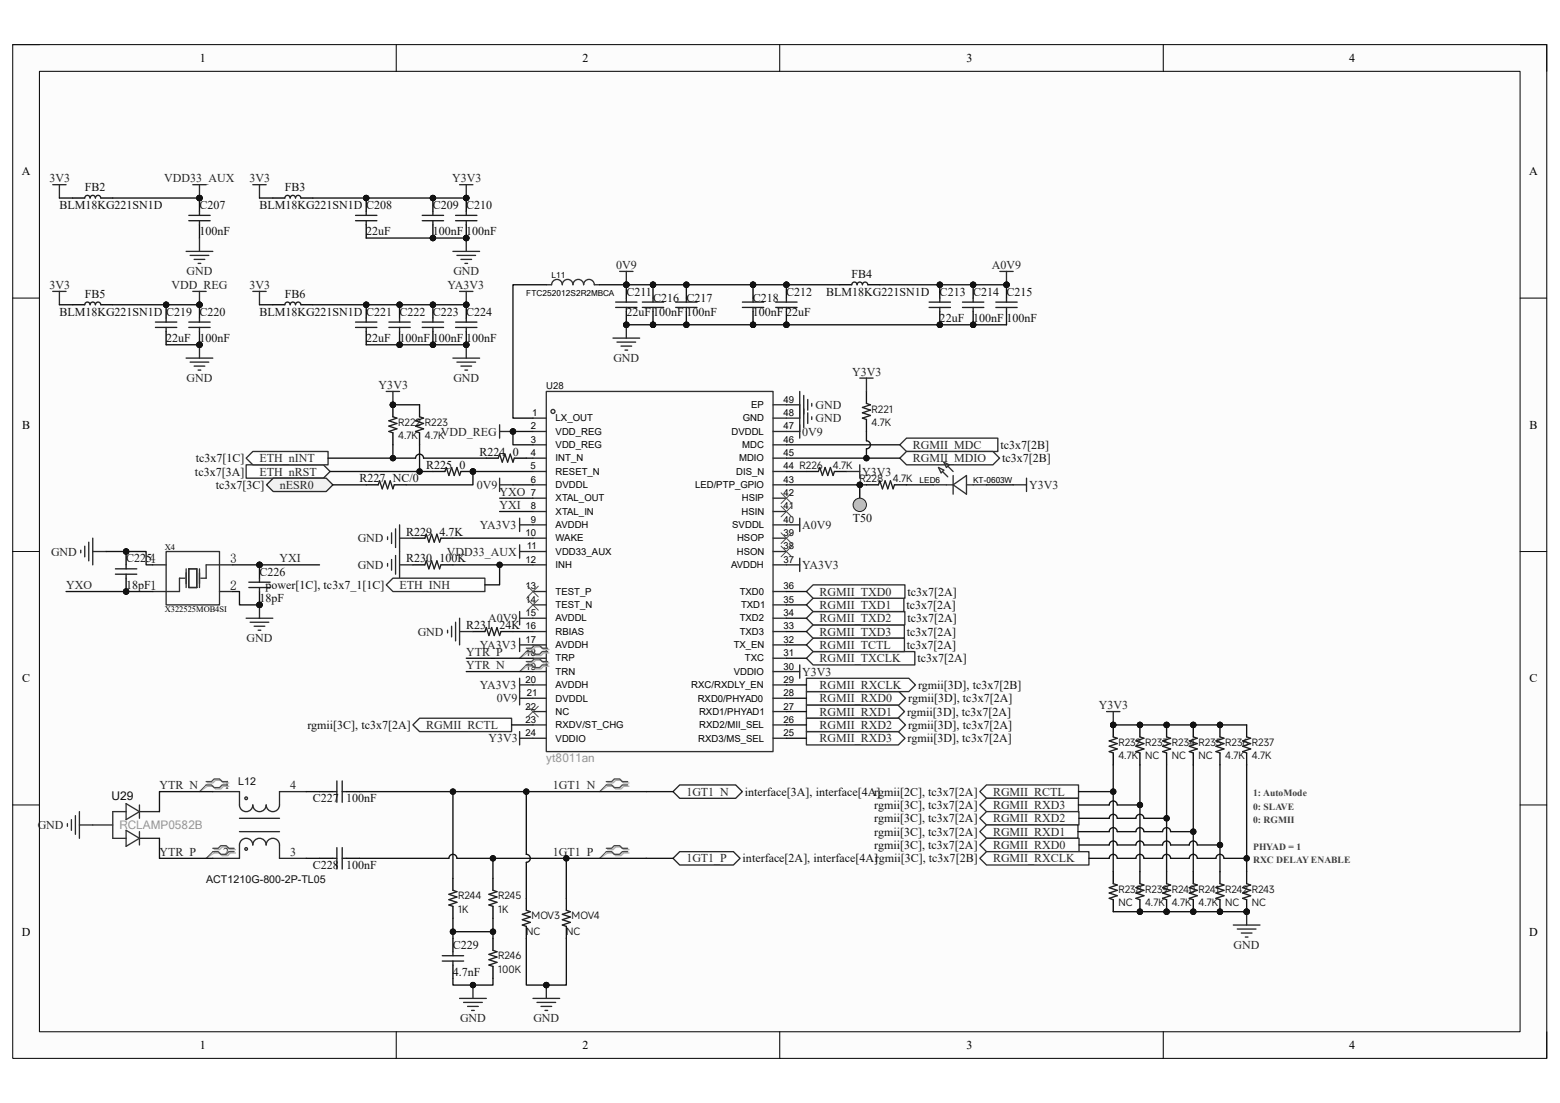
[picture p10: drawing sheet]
<svg xmlns="http://www.w3.org/2000/svg" width="297mm" height="210mm" viewBox="0 0 297 210" stroke-linecap="round" stroke-linejoin="round" font-family="sans-serif">
<defs><g id="words">
<g font-size="2.5">
<text x="43.8" y="107.2">3</text>
<text x="43.8" y="112.3">2</text>
</g>
<g font-size="2.3">
<text x="38.1" y="11.8">1</text>
<text x="110.9" y="11.8">2</text>
<text x="184" y="11.8">3</text>
<text x="256.9" y="11.8">4</text>
<text x="4.1" y="33.4">A</text>
<text x="291.1" y="33.4">A</text>
<text x="4.2" y="81.7">B</text>
<text x="291.2" y="81.7">B</text>
<text x="4.2" y="129.9">C</text>
<text x="291.2" y="129.9">C</text>
<text x="4.1" y="178.1">D</text>
<text x="291.1" y="178.1">D</text>
<text x="38.1" y="199.7">1</text>
<text x="110.9" y="199.7">2</text>
<text x="184" y="199.7">3</text>
<text x="256.9" y="199.7">4</text>
</g>
<g font-size="2.3" fill="#262626">
<text x="9.4" y="34.7">3V3</text>
<text x="31.3" y="34.7">VDD33_AUX</text>
<text x="47.5" y="34.7">3V3</text>
<text x="86.1" y="34.7">Y3V3</text>
<text x="35.5" y="52.5">GND</text>
<text x="86.3" y="52.5">GND</text>
<text x="117.3" y="51.2">0V9</text>
<text x="188.8" y="51.2">A0V9</text>
<text x="9.4" y="55">3V3</text>
<text x="32.6" y="55">VDD_REG</text>
<text x="47.5" y="55">3V3</text>
<text x="85.2" y="55">YA3V3</text>
<text x="116.8" y="69">GND</text>
<text x="162.2" y="71.5">Y3V3</text>
<text x="35.5" y="72.8">GND</text>
<text x="72.1" y="74">Y3V3</text>
<text x="86.3" y="72.8">GND</text>
<text x="155.3" y="77.9">GND</text>
<text x="83.9" y="82.9">VDD_REG</text>
<text x="152.7" y="82.9">0V9</text>
<text x="155.3" y="80.4">GND</text>
<text x="49.4" y="88">ETH_nINT</text>
<text x="173.8" y="85.5">RGMII_MDC</text>
<text x="173.8" y="88">RGMII_MDIO</text>
<text x="49.4" y="90.6">ETH_nRST</text>
<text x="53.3" y="93.1">nESR0</text>
<text x="90.8" y="93.1">0V9</text>
<text x="95.1" y="94.4">YXO</text>
<text x="164.2" y="90.6">Y3V3</text>
<text x="195.9" y="93.1">Y3V3</text>
<text x="91.4" y="100.7">YA3V3</text>
<text x="95.1" y="96.9">YXI</text>
<text x="152.7" y="100.7">A0V9</text>
<text x="9.7" y="105.8">GND</text>
<text x="53.2" y="107.1">YXI</text>
<text x="68.1" y="103.3">GND</text>
<text x="85" y="105.8">VDD33_AUX</text>
<text x="12.6" y="112.1">YXO</text>
<text x="68.1" y="108.3">GND</text>
<text x="76.1" y="112.1">ETH_INH</text>
<text x="152.7" y="108.3">YA3V3</text>
<text x="156" y="113.4">RGMII_TXD0</text>
<text x="92.9" y="118.5">A0V9</text>
<text x="156" y="118.5">RGMII_TXD2</text>
<text x="156" y="116">RGMII_TXD1</text>
<text x="46.9" y="122.3">GND</text>
<text x="79.5" y="121">GND</text>
<text x="88.8" y="124.8">YTR_P</text>
<text x="91.4" y="123.6">YA3V3</text>
<text x="156" y="121">RGMII_TXD3</text>
<text x="156" y="123.6">RGMII_TCTL</text>
<text x="88.8" y="127.4">YTR_N</text>
<text x="91.4" y="131.2">YA3V3</text>
<text x="152.7" y="128.7">Y3V3</text>
<text x="156" y="126.1">RGMII_TXCLK</text>
<text x="156" y="131.2">RGMII_RXCLK</text>
<text x="94.6" y="133.7">0V9</text>
<text x="156" y="136.3">RGMII_RXD1</text>
<text x="156" y="133.7">RGMII_RXD0</text>
<text x="209.2" y="135">Y3V3</text>
<text x="81.2" y="138.8">RGMII_RCTL</text>
<text x="93" y="141.4">Y3V3</text>
<text x="156" y="141.4">RGMII_RXD3</text>
<text x="156" y="138.8">RGMII_RXD2</text>
<text x="30.4" y="150.2">YTR_N</text>
<text x="105.3" y="150.2">1GT1_N</text>
<text x="130.7" y="151.5">1GT1_N</text>
<text x="189.1" y="151.5">RGMII_RCTL</text>
<text x="189.1" y="154">RGMII_RXD3</text>
<text x="7.2" y="157.8">GND</text>
<text x="189.1" y="156.5">RGMII_RXD2</text>
<text x="189.1" y="159.1">RGMII_RXD1</text>
<text x="189.1" y="161.6">RGMII_RXD0</text>
<text x="30.4" y="162.9">YTR_P</text>
<text x="105.3" y="162.9">1GT1_P</text>
<text x="130.7" y="164.2">1GT1_P</text>
<text x="189.1" y="164.2">RGMII_RXCLK</text>
<text x="234.9" y="180.7">GND</text>
<text x="87.6" y="194.6">GND</text>
<text x="101.6" y="194.6">GND</text>
</g>
<g font-size="2.3" fill="#0e0e0e">
<text x="11.3" y="39.8">BLM18KG221SN1D</text>
<text x="16.1" y="36.4">FB2</text>
<text x="38" y="39.8">C207</text>
<text x="49.4" y="39.8">BLM18KG221SN1D</text>
<text x="54.2" y="36.4">FB3</text>
<text x="69.7" y="39.8">C208</text>
<text x="82.4" y="39.8">C209</text>
<text x="88.8" y="39.8">C210</text>
<text x="38" y="44.8">100nF</text>
<text x="69.7" y="44.8">22uF</text>
<text x="82.4" y="44.8">100nF</text>
<text x="88.8" y="44.8">100nF</text>
<text x="162.1" y="53">FB4</text>
<text x="16.1" y="56.8">FB5</text>
<text x="54.2" y="56.8">FB6</text>
<text x="119.3" y="56.3">C211</text>
<text x="124.3" y="57.5">C216 C217</text>
<text x="143.3" y="57.5">C218</text>
<text x="149.7" y="56.3">C212</text>
<text x="157.3" y="56.3">BLM18KG221SN1D</text>
<text x="178.9" y="56.3">C213 C214 C215</text>
<text x="11.3" y="60.1">BLM18KG221SN1D C219 C220</text>
<text x="31.6" y="65.2">22uF</text>
<text x="38" y="65.2">100nF</text>
<text x="49.4" y="60.1">BLM18KG221SN1D</text>
<text x="69.7" y="60.1">C221</text>
<text x="69.7" y="65.2">22uF</text>
<text x="76.1" y="60.1">C222</text>
<text x="76.1" y="65.2">100nF</text>
<text x="82.4" y="60.1">C223</text>
<text x="82.4" y="65.2">100nF</text>
<text x="88.8" y="60.1">C224</text>
<text x="88.8" y="65.2">100nF</text>
<text x="119.3" y="60.1">22uF</text>
<text x="124.3" y="60.1">100nF</text>
<text x="130.7" y="60.1">100nF</text>
<text x="143.3" y="60.1">100nF 22uF</text>
<text x="178.9" y="61.3">22uF</text>
<text x="185.2" y="61.3">100nF 100nF</text>
<text x="37.3" y="88">tc3x7[1C]</text>
<text x="81.2" y="89.3">R225</text>
<text x="87.5" y="89.3">0</text>
<text x="91.3" y="86.7">R224</text>
<text x="97.7" y="86.7">0</text>
<text x="190.5" y="85.5">tc3x7[2B]</text>
<text x="190.8" y="88">tc3x7[2B]</text>
<text x="37.1" y="90.6">tc3x7[3A]</text>
<text x="41.1" y="93.1">tc3x7[3C]</text>
<text x="68.5" y="91.8">R227 NC/0</text>
<text x="77.3" y="102">R229</text>
<text x="83.7" y="102">4.7K</text>
<text x="162.4" y="99.4">T50</text>
<text x="24" y="107.1">C2254</text>
<text x="77.3" y="107.1">R230</text>
<text x="83.7" y="107.1">100K</text>
<text x="24" y="112.1">18pF1</text>
<text x="49.4" y="109.6">C226</text>
<text x="50.5" y="112.1">power[1C], tc3x7_1[1C]</text>
<text x="172.8" y="113.4">tc3x7[2A]</text>
<text x="49.4" y="114.7">18pF</text>
<text x="88.8" y="119.8">R231</text>
<text x="95.1" y="119.8">24K</text>
<text x="172.6" y="116">tc3x7[2A]</text>
<text x="172.8" y="118.5">tc3x7[2A]</text>
<text x="172.7" y="121">tc3x7[2A]</text>
<text x="172.7" y="123.6">tc3x7[2A]</text>
<text x="174.7" y="126.1">tc3x7[2A]</text>
<text x="174.8" y="131.2">rgmii[3D], tc3x7[2B]</text>
<text x="172.7" y="136.3">rgmii[3D], tc3x7[2A]</text>
<text x="172.9" y="133.7">rgmii[3D], tc3x7[2A]</text>
<text x="58.5" y="138.8">rgmii[3C], tc3x7[2A]</text>
<text x="172.8" y="141.4">rgmii[3D], tc3x7[2A]</text>
<text x="172.9" y="138.8">rgmii[3D], tc3x7[2A]</text>
<text x="21.2" y="152.3">U29</text>
<text x="59.6" y="152.7">C227</text>
<text x="65.9" y="152.7">100nF</text>
<text x="141.8" y="151.5">interface[3A], interface[4A]</text>
<text x="166.5" y="151.5">rgmii[2C], tc3x7[2A]</text>
<text x="166.5" y="154">rgmii[3C], tc3x7[2A]</text>
<text x="166.5" y="156.5">rgmii[3C], tc3x7[2A]</text>
<text x="166.5" y="159.1">rgmii[3C], tc3x7[2A]</text>
<text x="166.5" y="161.6">rgmii[3C], tc3x7[2A]</text>
<text x="59.6" y="165.4">C228</text>
<text x="65.9" y="165.4">100nF</text>
<text x="141.4" y="164.2">interface[2A], interface[4A]rgmii[3C], tc3x7[2B]</text>
<text x="86.2" y="180.7">C229</text>
<text x="86.2" y="185.8">4.7nF</text>
</g>
<g font-size="2.3" fill="#292929">
<text x="42.7" y="150.2">1</text>
<text x="55.2" y="150.2">4</text>
<text x="42.5" y="162.9">2</text>
<text x="55.2" y="162.9">3</text>
</g>
<g font-size="2.2" fill="#969696">
<text x="104" y="145.2">yt8011an</text>
<text x="22.7" y="157.9">RCLAMP0582B</text>
</g>
<g font-size="2" fill="#0e0e0e">
<text x="45.3" y="149.5">L12</text>
<text x="39.2" y="168.1">ACT1210G-800-2P-TL05</text>
</g>
<g font-size="1.9" fill="#0e0e0e">
<text x="75.8" y="81.1">R222 R223</text>
<text x="75.8" y="83.7">4.7K</text>
<text x="80.9" y="83.7">4.7K</text>
<text x="165.9" y="78.6">R221</text>
<text x="165.9" y="81.1">4.7K</text>
<text x="158.6" y="89.2">4.7K</text>
<text x="163.7" y="91.8">R228</text>
<text x="170" y="91.8">4.7K</text>
<text x="212.9" y="142">R232 R233 R234 R235 R236 R237</text>
<text x="212.9" y="144.6">4.7K</text>
<text x="218" y="144.6">NC</text>
<text x="223.1" y="144.6">NC</text>
<text x="228.2" y="144.6">NC</text>
<text x="233.3" y="144.6">4.7K</text>
<text x="238.3" y="144.6">4.7K</text>
<text x="87.2" y="171.2">R244</text>
<text x="87.2" y="173.8">1K</text>
<text x="94.9" y="171.2">R245</text>
<text x="94.9" y="173.8">1K</text>
<text x="212.9" y="170">R238 R239 R240 R241 R242 R243</text>
<text x="212.9" y="172.5">NC</text>
<text x="218" y="172.5">4.7K</text>
<text x="223.1" y="172.5">4.7K</text>
<text x="228.2" y="172.5">4.7K</text>
<text x="233.3" y="172.5">NC</text>
<text x="238.3" y="172.5">NC</text>
<text x="100.2" y="178.1">NC</text>
<text x="101.2" y="175">MOV3</text>
<text x="107.8" y="178.1">NC</text>
<text x="108.8" y="175">MOV4</text>
<text x="94.9" y="182.7">R246</text>
<text x="94.9" y="185.2">100K</text>
</g>
<text font-size="1.8" fill="#0e0e0e" x="104" y="74.1">U28</text>
<g font-size="1.8">
<text x="143" y="77.7">EP</text>
<text x="149.2" y="76.7">49</text>
<text x="101" y="81.7">2</text>
<text x="101.3" y="79.2">1</text>
<text x="105.8" y="80.2">LX_OUT</text>
<text x="105.8" y="82.8">VDD_REG</text>
<text x="139.3" y="82.8">DVDDL</text>
<text x="141.4" y="80.2">GND</text>
<text x="149.2" y="81.7">47</text>
<text x="149.2" y="79.2">48</text>
<text x="101" y="89.4">5</text>
<text x="101" y="84.3">3</text>
<text x="101" y="86.8">4</text>
<text x="105.8" y="85.3">VDD_REG</text>
<text x="105.8" y="87.8">INT_N</text>
<text x="140.7" y="87.8">MDIO</text>
<text x="141.3" y="85.3">MDC</text>
<text x="149.2" y="89.4">44 R226</text>
<text x="149.2" y="86.8">45</text>
<text x="149.2" y="84.3">46</text>
<text x="101" y="91.9">6</text>
<text x="101" y="94.4">7</text>
<text x="105.8" y="90.4">RESET_N</text>
<text x="105.8" y="92.9">DVDDL</text>
<text x="105.8" y="95.5">XTAL_OUT</text>
<text x="132.3" y="92.9">LED/PTP_GPIO</text>
<text x="140.2" y="90.4">DIS_N</text>
<text x="141.2" y="95.5">HSIP</text>
<text x="149.2" y="94.4">42</text>
<text x="149.2" y="91.9">43</text>
<text x="101" y="97">8</text>
<text x="101" y="99.5">9</text>
<text x="105.8" y="98">XTAL_IN</text>
<text x="105.8" y="100.5">AVDDH</text>
<text x="139.4" y="100.5">SVDDL</text>
<text x="141.2" y="98">HSIN</text>
<text x="149.2" y="99.5">40</text>
<text x="149.2" y="97">41</text>
<text x="100" y="102.1">10</text>
<text x="100" y="107.1">12</text>
<text x="100.3" y="104.6">11</text>
<text x="105.8" y="103.1">WAKE</text>
<text x="105.8" y="105.6">VDD33_AUX</text>
<text x="140.3" y="105.6">HSON</text>
<text x="140.3" y="103.1">HSOP</text>
<text x="149.2" y="107.1">37</text>
<text x="149.2" y="104.6">38</text>
<text x="149.2" y="102.1">39</text>
<text x="100" y="112.2">13</text>
<text x="105.8" y="108.2">INH</text>
<text x="105.8" y="113.2">TEST_P</text>
<text x="139.2" y="108.2">AVDDH</text>
<text x="140.8" y="113.2">TXD0</text>
<text x="149.2" y="112.2">36</text>
<text x="100" y="114.8">14</text>
<text x="100" y="117.3">15</text>
<text x="100" y="119.8">16</text>
<text x="105.8" y="115.8">TEST_N</text>
<text x="105.8" y="118.3">AVDDL</text>
<text x="140.8" y="118.3">TXD2</text>
<text x="141.1" y="115.8">TXD1</text>
<text x="149.2" y="119.8">33</text>
<text x="149.2" y="117.3">34</text>
<text x="149.2" y="114.8">35</text>
<text x="100" y="122.4">17</text>
<text x="100" y="124.9">18</text>
<text x="105.8" y="120.9">RBIAS</text>
<text x="105.8" y="123.4">AVDDH</text>
<text x="105.8" y="125.9">TRP</text>
<text x="139.7" y="123.4">TX_EN</text>
<text x="140.8" y="120.9">TXD3</text>
<text x="141.8" y="125.9">TXC</text>
<text x="149.2" y="124.9">31</text>
<text x="149.2" y="122.4">32</text>
<text x="100" y="127.5">19</text>
<text x="100" y="130">20</text>
<text x="105.8" y="128.5">TRN</text>
<text x="105.8" y="131">AVDDH</text>
<text x="131.6" y="131">RXC/RXDLY_EN</text>
<text x="139.7" y="128.5">VDDIO</text>
<text x="149.2" y="130">29</text>
<text x="149.2" y="127.5">30</text>
<text x="100" y="135.1">22</text>
<text x="100" y="137.6">23</text>
<text x="100.3" y="132.5">21</text>
<text x="105.8" y="133.6">DVDDL</text>
<text x="105.8" y="136.1">NC</text>
<text x="132.8" y="133.6">RXD0/PHYAD0</text>
<text x="133.1" y="136.1">RXD1/PHYAD1</text>
<text x="149.2" y="137.6">26</text>
<text x="149.2" y="135.1">27</text>
<text x="149.2" y="132.5">28</text>
<text x="100" y="140.2">24</text>
<text x="105.8" y="138.6">RXDV/ST_CHG</text>
<text x="105.8" y="141.2">VDDIO</text>
<text x="132.9" y="141.2">RXD3/MS_SEL</text>
<text x="133.1" y="138.6">RXD2/MII_SEL</text>
<text x="149.2" y="140.2">25</text>
</g>
<g font-size="1.8" fill="#3c3c3c">
<text x="238.6" y="154.1">0: SLAVE</text>
<text x="238.6" y="151.6">1: AutoMode</text>
<text x="238.6" y="161.8">PHYAD = 1</text>
<text x="238.6" y="156.7">0: RGMII</text>
<text x="238.6" y="164.3">RXC DELAY ENABLE</text>
</g>
<g font-size="1.6">
<text x="105" y="52.9">L11</text>
<text x="100.2" y="56.4">FTC252012S2R2MBCA</text>
<text x="175.1" y="92">LED6</text>
<text x="185.2" y="92">KT-0603W</text>
<text x="31.4" y="104.6">X4</text>
<text x="31.4" y="116.6">X322525MOB4SI</text>
</g>
</g></defs>
<path d="M2.4 8.5h292.1v193h-292.1z" fill-rule="evenodd" fill="#fcfcfc"/>
<path d="M2.4 8.5h292.1v193h-292.1z" fill="none" stroke="#000" stroke-width=".19"/>
<path d="M7.5 13.6h281.9v182.8h-281.9z" fill-rule="evenodd" fill="#fcfcfc"/>
<g fill="none" stroke="#000" stroke-width=".19">
<path d="M2.4 8.5h5.1M7.5 13.6h281.9v182.8h-281.9zM75.4 8.5v5.1M148.4 8.5v5.1M221.5 8.5v5.1M289.4 8.5h5.1v5.1M2.4 56.8h5.1M289.4 56.8h5.1M2.4 105h5.1M289.4 105h5.1M2.4 153.3h5.1M289.4 153.3h5.1"/>
<path d="M75.4 196.4v5.1M148.5 196.4v5.1M221.5 196.4v5.1M294.5 196.4v5.1"/>
</g>
<path d="M153.5 120.2l1.3-1.2h17.4v2.5h-17.4z" fill-rule="evenodd" fill="#fefefe"/>
<path d="M153.5 120.2l1.3-1.2h17.4v2.5h-17.4z" fill="none" stroke="#2e2e2e" stroke-width=".25"/>
<path d="M153.5 117.7l1.3-1.3h17.5v2.6h-17.5z" fill-rule="evenodd" fill="#fefefe"/>
<path d="M153.5 117.7l1.3-1.3h17.5v2.6h-17.5z" fill="none" stroke="#2e2e2e" stroke-width=".25"/>
<path d="M153.5 115.2l1.3-1.3h17.3v2.5h-17.3z" fill-rule="evenodd" fill="#fefefe"/>
<path d="M153.5 115.2l1.3-1.3h17.3v2.5h-17.3z" fill="none" stroke="#2e2e2e" stroke-width=".25"/>
<path d="M153.5 112.6l1.3-1.2h17.5v2.5h-17.5z" fill-rule="evenodd" fill="#fefefe"/>
<path d="M153.5 112.6l1.3-1.2h17.5v2.5h-17.5z" fill="none" stroke="#2e2e2e" stroke-width=".25"/>
<path d="M153.5 125.3l1.3-1.2h19.4v2.5h-19.4z" fill-rule="evenodd" fill="#fefefe"/>
<path d="M153.5 125.3l1.3-1.2h19.4v2.5h-19.4z" fill="none" stroke="#2e2e2e" stroke-width=".25"/>
<path d="M153.5 122.8l1.3-1.3h17.4v2.6h-17.4z" fill-rule="evenodd" fill="#fefefe"/>
<path d="M153.5 122.8l1.3-1.3h17.4v2.6h-17.4z" fill="none" stroke="#2e2e2e" stroke-width=".25"/>
<path d="M153.5 139.3h17.5l1.3 1.3-1.3 1.2h-17.5z" fill-rule="evenodd" fill="#fefefe"/>
<path d="M153.5 139.3h17.5l1.3 1.3-1.3 1.2h-17.5z" fill="none" stroke="#2e2e2e" stroke-width=".25"/>
<path d="M153.5 134.2h17.4l1.3 1.3-1.3 1.2h-17.4z" fill-rule="evenodd" fill="#fefefe"/>
<path d="M153.5 134.2h17.4l1.3 1.3-1.3 1.2h-17.4z" fill="none" stroke="#2e2e2e" stroke-width=".25"/>
<path d="M153.5 131.7h17.6l1.3 1.2-1.3 1.3h-17.6z" fill-rule="evenodd" fill="#fefefe"/>
<path d="M153.5 131.7h17.6l1.3 1.2-1.3 1.3h-17.6z" fill="none" stroke="#2e2e2e" stroke-width=".25"/>
<path d="M153.5 129.1h19.5l1.3 1.3-1.3 1.3h-19.5z" fill-rule="evenodd" fill="#fefefe"/>
<path d="M153.5 129.1h19.5l1.3 1.3-1.3 1.3h-19.5z" fill="none" stroke="#2e2e2e" stroke-width=".25"/>
<path d="M46.9 88.5h14.7l1.2 1.3-1.2 1.2h-14.7z" fill-rule="evenodd" fill="#fefefe"/>
<path d="M46.9 88.5h14.7l1.2 1.3-1.2 1.2h-14.7z" fill="none" stroke="#2e2e2e" stroke-width=".25"/>
<path d="M153.5 136.7h17.6l1.3 1.3-1.3 1.3h-17.6z" fill-rule="evenodd" fill="#fefefe"/>
<path d="M153.5 136.7h17.6l1.3 1.3-1.3 1.3h-17.6z" fill="none" stroke="#2e2e2e" stroke-width=".25"/>
<path d="M172.6 83.4h17.4v2.6h-17.4l-1.3-1.3z" fill-rule="evenodd" fill="#fefefe"/>
<path d="M171.3 84.7l1.3-1.3h17.4v2.6h-17.4z" fill="none" stroke="#2e2e2e" stroke-width=".25"/>
<path d="M171.3 87.2l1.3-1.2h16.4l1.3 1.2-1.3 1.3h-16.4z" fill-rule="evenodd" fill="#fefefe"/>
<path d="M171.3 87.2l1.3-1.2h16.4l1.3 1.2-1.3 1.3h-16.4z" fill="none" stroke="#2e2e2e" stroke-width=".25"/>
<g fill="none" stroke="#303030" stroke-width=".25">
<path d="M104 74.5h43.2v68.6h-43.2z"/>
<circle cx="105.3" cy="78.3" r=".38"/>
</g>
<g fill="none" stroke="#292929" stroke-width=".25">
<path d="M101.5 79.6h2.5M147.2 79.6h2.5M147.2 77.1h2.5M101.5 82.1h2.5M101.5 84.7h2.5M101.5 87.2h2.5M101.5 89.8h2.5M101.5 92.3h2.5M101.5 94.8h2.5M101.5 97.4h2.5M101.5 99.9h2.5M147.2 82.1h2.5"/>
<path d="M147.2 84.7h2.5M147.2 87.2h2.5M147.2 89.8h2.5M147.2 92.3h2.5M147.2 94.8h2.5M147.2 97.4h2.5M147.2 99.9h2.5M101.5 102.5h2.5M101.5 105h2.5M101.5 107.5h2.5M101.5 112.6h2.5M101.5 115.2h2.5"/>
<path d="M101.5 117.7h2.5M147.2 102.5h2.5M147.2 105h2.5M147.2 107.5h2.5M147.2 112.6h2.5M147.2 115.2h2.5M147.2 117.7h2.5M101.5 120.2h2.5M101.5 122.8h2.5M101.5 125.3h2.5M101.5 127.9h2.5M101.5 130.4h2.5"/>
<path d="M101.5 132.9h2.5M101.5 135.5h2.5M101.5 138h2.5M147.2 120.2h2.5M147.2 122.8h2.5M147.2 125.3h2.5M147.2 127.9h2.5M147.2 130.4h2.5M147.2 132.9h2.5M147.2 135.5h2.5M147.2 138h2.5M101.5 140.6h2.5"/>
<path d="M147.2 140.6h2.5"/>
</g>
<path d="M46.9 87.2l1.2-1.2h14.4v2.5h-14.4z" fill-rule="evenodd" fill="#fefefe"/>
<path d="M46.9 87.2l1.2-1.2h14.4v2.5h-14.4z" fill="none" stroke="#2e2e2e" stroke-width=".25"/>
<path d="M104 54.2h1M113.1 54.2h1.1" fill="none" stroke="#292929" stroke-width=".25"/>
<path d="M105 54.2a1.02 1.02 0 0 1 1-1 1.02 1.02 0 0 1 1.1 1 1.02 1.02 0 0 1 1-1 1.02 1.02 0 0 1 1 1 1.01 1.01 0 0 1 1-1 1.01 1.01 0 0 1 1 1 1.02 1.02 0 0 1 1-1 1.02 1.02 0 0 1 1 1" fill="none" stroke="#303030" stroke-width=".25"/>
<circle cx="124.3" cy="61.8" r=".51" fill="#0e0e0e"/>
<circle cx="124.3" cy="61.8" r=".51" fill="none" stroke="#0e0e0e" stroke-width=".19"/>
<circle cx="124.3" cy="54.2" r=".51" fill="#0e0e0e"/>
<circle cx="124.3" cy="54.2" r=".51" fill="none" stroke="#0e0e0e" stroke-width=".19"/>
<path d="M124.3 59.3v2.5" fill="none" stroke="#000" stroke-width=".25"/>
<circle cx="124.3" cy="61.8" r=".51" fill="#0e0e0e"/>
<circle cx="124.3" cy="61.8" r=".51" fill="none" stroke="#0e0e0e" stroke-width=".19"/>
<path d="M124.3 54.2v2.6" fill="none" stroke="#000" stroke-width=".25"/>
<circle cx="124.3" cy="54.2" r=".51" fill="#0e0e0e"/>
<circle cx="124.3" cy="54.2" r=".51" fill="none" stroke="#0e0e0e" stroke-width=".19"/>
<path d="M122.3 57.5h4.1M122.3 58.5h4.1M124.3 56.8v.7M124.3 58.5v.8" fill="none" stroke="#1c1c1c" stroke-width=".25"/>
<circle cx="119.2" cy="61.8" r=".51" fill="#0e0e0e"/>
<circle cx="119.2" cy="61.8" r=".51" fill="none" stroke="#0e0e0e" stroke-width=".19"/>
<circle cx="119.2" cy="54.2" r=".51" fill="#0e0e0e"/>
<circle cx="119.2" cy="54.2" r=".51" fill="none" stroke="#0e0e0e" stroke-width=".19"/>
<path d="M119.2 59.3v2.5" fill="none" stroke="#000" stroke-width=".25"/>
<circle cx="119.2" cy="61.8" r=".51" fill="#0e0e0e"/>
<circle cx="119.2" cy="61.8" r=".51" fill="none" stroke="#0e0e0e" stroke-width=".19"/>
<path d="M119.2 54.2v2.6" fill="none" stroke="#000" stroke-width=".25"/>
<circle cx="119.2" cy="54.2" r=".51" fill="#0e0e0e"/>
<circle cx="119.2" cy="54.2" r=".51" fill="none" stroke="#0e0e0e" stroke-width=".19"/>
<path d="M117.2 57.5h4.1M117.2 58.5h4.1M119.2 56.8v.7M119.2 58.5v.8" fill="none" stroke="#1c1c1c" stroke-width=".25"/>
<path d="M118 51.7h2.5M119.2 51.7v2.5" fill="none" stroke="#262626" stroke-width=".25"/>
<circle cx="119.2" cy="54.2" r=".51" fill="#0e0e0e"/>
<circle cx="119.2" cy="54.2" r=".51" fill="none" stroke="#0e0e0e" stroke-width=".19"/>
<path d="M116.7 64.4h5.1M117.5 65.1h3.5M118.2 65.9h2.1M119 66.7h.5M119.2 61.8v2.6" fill="none" stroke="#262626" stroke-width=".25"/>
<circle cx="119.2" cy="61.8" r=".51" fill="#0e0e0e"/>
<circle cx="119.2" cy="61.8" r=".51" fill="none" stroke="#0e0e0e" stroke-width=".19"/>
<path d="M95.1 80.9v2.5M95.1 82.1h2.6" fill="none" stroke="#262626" stroke-width=".25"/>
<circle cx="97.7" cy="82.1" r=".51" fill="#0e0e0e"/>
<circle cx="97.7" cy="82.1" r=".51" fill="none" stroke="#0e0e0e" stroke-width=".19"/>
<path d="M100.5 111.6l2 2M100.5 114.1l2 2.1M102.5 111.6l-2 2M102.5 114.1l-2 2.1" fill="none" stroke="#4c4c4c" stroke-width=".19"/>
<path d="M90 120.2h2.3M95.4 120.2h2.3" fill="none" stroke="#000" stroke-width=".25"/>
<path d="M92.3 120.2l.3-.7 .5 1.5 .5-1.5 .5 1.5 .5-1.5 .5 1.5 .3-.8" fill="none" stroke="#1c1c1c" stroke-width=".25"/>
<path d="M36.7 55.5h2.5M38 55.5v2.5M85.2 120v.5M86 119.2v2.1M86.7 118.5v3.5M87.5 117.7v5.1M87.5 120.2h2.5" fill="none" stroke="#262626" stroke-width=".25"/>
<circle cx="38" cy="58" r=".51" fill="#0e0e0e"/>
<circle cx="38" cy="58" r=".51" fill="none" stroke="#0e0e0e" stroke-width=".19"/>
<circle cx="31.6" cy="58" r=".51" fill="#0e0e0e"/>
<circle cx="31.6" cy="58" r=".51" fill="none" stroke="#0e0e0e" stroke-width=".19"/>
<path d="M31.6 58v2.6M31.6 63.1v2.5" fill="none" stroke="#000" stroke-width=".25"/>
<circle cx="31.6" cy="58" r=".51" fill="#0e0e0e"/>
<circle cx="31.6" cy="58" r=".51" fill="none" stroke="#0e0e0e" stroke-width=".19"/>
<path d="M29.6 61.3h4.1M29.6 62.3h4.1M31.6 60.6v.7M31.6 62.3v.8" fill="none" stroke="#1c1c1c" stroke-width=".25"/>
<circle cx="38" cy="65.6" r=".51" fill="#0e0e0e"/>
<circle cx="38" cy="65.6" r=".51" fill="none" stroke="#0e0e0e" stroke-width=".19"/>
<circle cx="38" cy="58" r=".51" fill="#0e0e0e"/>
<circle cx="38" cy="58" r=".51" fill="none" stroke="#0e0e0e" stroke-width=".19"/>
<path d="M38 63.1v2.5" fill="none" stroke="#000" stroke-width=".25"/>
<circle cx="38" cy="65.6" r=".51" fill="#0e0e0e"/>
<circle cx="38" cy="65.6" r=".51" fill="none" stroke="#0e0e0e" stroke-width=".19"/>
<path d="M38 58v2.6" fill="none" stroke="#000" stroke-width=".25"/>
<circle cx="38" cy="58" r=".51" fill="#0e0e0e"/>
<circle cx="38" cy="58" r=".51" fill="none" stroke="#0e0e0e" stroke-width=".19"/>
<path d="M35.9 61.3h4.1M35.9 62.3h4.1M38 60.6v.7M38 62.3v.8" fill="none" stroke="#1c1c1c" stroke-width=".25"/>
<path d="M35.4 68.2h5.1M36.2 68.9h3.6M37 69.7h2M37.7 70.5h.5M38 65.6v2.6" fill="none" stroke="#262626" stroke-width=".25"/>
<circle cx="38" cy="65.6" r=".51" fill="#0e0e0e"/>
<circle cx="38" cy="65.6" r=".51" fill="none" stroke="#0e0e0e" stroke-width=".19"/>
<path d="M13.8 58h2.3M19.2 58h2.3M92.6 87.2h2.3M97.9 87.2h2.3" fill="none" stroke="#000" stroke-width=".25"/>
<path d="M16.1 58a.51 .51 0 0 1 .5-.5 .51 .51 0 0 1 .6 .5 .51 .51 0 0 1 .5-.5 .51 .51 0 0 1 .5 .5 .51 .51 0 0 1 .5-.5 .51 .51 0 0 1 .5 .5M94.9 87.2l.2-.7 .5 1.5 .5-1.5 .5 1.5 .5-1.5 .6 1.5 .2-.8" fill="none" stroke="#1c1c1c" stroke-width=".25"/>
<path d="M10 55.5h2.6M11.3 55.5v2.5" fill="none" stroke="#262626" stroke-width=".25"/>
<circle cx="90" cy="89.8" r=".51" fill="#0e0e0e"/>
<circle cx="90" cy="89.8" r=".51" fill="none" stroke="#0e0e0e" stroke-width=".19"/>
<path d="M87.8 89.8h2.2" fill="none" stroke="#000" stroke-width=".25"/>
<circle cx="90" cy="89.8" r=".51" fill="#0e0e0e"/>
<circle cx="90" cy="89.8" r=".51" fill="none" stroke="#0e0e0e" stroke-width=".19"/>
<path d="M82.4 89.8h2.3" fill="none" stroke="#000" stroke-width=".25"/>
<path d="M84.7 89.8l.3-.8 .5 1.5 .5-1.5 .5 1.5 .5-1.5 .5 1.5 .3-.7" fill="none" stroke="#1c1c1c" stroke-width=".25"/>
<path d="M95.1 91v2.6M95.1 92.3h2.6M149.7 82.1h2.6M152.3 80.9v2.5M98.9 131.7v2.5M98.9 132.9h2.6" fill="none" stroke="#262626" stroke-width=".25"/>
<circle cx="130.7" cy="61.8" r=".51" fill="#0e0e0e"/>
<circle cx="130.7" cy="61.8" r=".51" fill="none" stroke="#0e0e0e" stroke-width=".19"/>
<circle cx="130.7" cy="54.2" r=".51" fill="#0e0e0e"/>
<circle cx="130.7" cy="54.2" r=".51" fill="none" stroke="#0e0e0e" stroke-width=".19"/>
<path d="M130.7 59.3v2.5" fill="none" stroke="#000" stroke-width=".25"/>
<circle cx="130.7" cy="61.8" r=".51" fill="#0e0e0e"/>
<circle cx="130.7" cy="61.8" r=".51" fill="none" stroke="#0e0e0e" stroke-width=".19"/>
<path d="M130.7 54.2v2.6" fill="none" stroke="#000" stroke-width=".25"/>
<circle cx="130.7" cy="54.2" r=".51" fill="#0e0e0e"/>
<circle cx="130.7" cy="54.2" r=".51" fill="none" stroke="#0e0e0e" stroke-width=".19"/>
<path d="M128.6 57.5h4.1M128.6 58.5h4.1M130.7 56.8v.7M130.7 58.5v.8" fill="none" stroke="#1c1c1c" stroke-width=".25"/>
<circle cx="143.4" cy="61.8" r=".51" fill="#0e0e0e"/>
<circle cx="143.4" cy="61.8" r=".51" fill="none" stroke="#0e0e0e" stroke-width=".19"/>
<circle cx="143.4" cy="54.2" r=".51" fill="#0e0e0e"/>
<circle cx="143.4" cy="54.2" r=".51" fill="none" stroke="#0e0e0e" stroke-width=".19"/>
<path d="M143.4 59.3v2.5" fill="none" stroke="#000" stroke-width=".25"/>
<circle cx="143.4" cy="61.8" r=".51" fill="#0e0e0e"/>
<circle cx="143.4" cy="61.8" r=".51" fill="none" stroke="#0e0e0e" stroke-width=".19"/>
<path d="M143.4 54.2v2.6" fill="none" stroke="#000" stroke-width=".25"/>
<circle cx="143.4" cy="54.2" r=".51" fill="#0e0e0e"/>
<circle cx="143.4" cy="54.2" r=".51" fill="none" stroke="#0e0e0e" stroke-width=".19"/>
<path d="M141.3 57.5h4.1M141.3 58.5h4.1M143.4 56.8v.7M143.4 58.5v.8" fill="none" stroke="#1c1c1c" stroke-width=".25"/>
<circle cx="149.7" cy="61.8" r=".51" fill="#0e0e0e"/>
<circle cx="149.7" cy="61.8" r=".51" fill="none" stroke="#0e0e0e" stroke-width=".19"/>
<circle cx="149.7" cy="54.2" r=".51" fill="#0e0e0e"/>
<circle cx="149.7" cy="54.2" r=".51" fill="none" stroke="#0e0e0e" stroke-width=".19"/>
<path d="M149.7 59.3v2.5" fill="none" stroke="#000" stroke-width=".25"/>
<circle cx="149.7" cy="61.8" r=".51" fill="#0e0e0e"/>
<circle cx="149.7" cy="61.8" r=".51" fill="none" stroke="#0e0e0e" stroke-width=".19"/>
<path d="M149.7 54.2v2.6" fill="none" stroke="#000" stroke-width=".25"/>
<circle cx="149.7" cy="54.2" r=".51" fill="#0e0e0e"/>
<circle cx="149.7" cy="54.2" r=".51" fill="none" stroke="#0e0e0e" stroke-width=".19"/>
<path d="M147.7 57.5h4M147.7 58.5h4M149.7 56.8v.7M149.7 58.5v.8M162.2 54.2a.51 .51 0 0 1 .5-.5 .51 .51 0 0 1 .5 .5 .51 .51 0 0 1 .5-.5 .51 .51 0 0 1 .5 .5 .51 .51 0 0 1 .5-.5 .51 .51 0 0 1 .5 .5" fill="none" stroke="#1c1c1c" stroke-width=".25"/>
<path d="M159.9 54.2h2.3M165.2 54.2h2.3" fill="none" stroke="#000" stroke-width=".25"/>
<circle cx="178.9" cy="61.8" r=".51" fill="#0e0e0e"/>
<circle cx="178.9" cy="61.8" r=".51" fill="none" stroke="#0e0e0e" stroke-width=".19"/>
<circle cx="178.9" cy="54.2" r=".51" fill="#0e0e0e"/>
<circle cx="178.9" cy="54.2" r=".51" fill="none" stroke="#0e0e0e" stroke-width=".19"/>
<path d="M178.9 59.3v2.5" fill="none" stroke="#000" stroke-width=".25"/>
<circle cx="178.9" cy="61.8" r=".51" fill="#0e0e0e"/>
<circle cx="178.9" cy="61.8" r=".51" fill="none" stroke="#0e0e0e" stroke-width=".19"/>
<path d="M178.9 54.2v2.6" fill="none" stroke="#000" stroke-width=".25"/>
<circle cx="178.9" cy="54.2" r=".51" fill="#0e0e0e"/>
<circle cx="178.9" cy="54.2" r=".51" fill="none" stroke="#0e0e0e" stroke-width=".19"/>
<path d="M176.9 57.5h4.1M176.9 58.5h4.1M178.9 56.8v.7M178.9 58.5v.8" fill="none" stroke="#1c1c1c" stroke-width=".25"/>
<circle cx="185.3" cy="61.8" r=".51" fill="#0e0e0e"/>
<circle cx="185.3" cy="61.8" r=".51" fill="none" stroke="#0e0e0e" stroke-width=".19"/>
<circle cx="185.3" cy="54.2" r=".51" fill="#0e0e0e"/>
<circle cx="185.3" cy="54.2" r=".51" fill="none" stroke="#0e0e0e" stroke-width=".19"/>
<path d="M185.3 59.3v2.5" fill="none" stroke="#000" stroke-width=".25"/>
<circle cx="185.3" cy="61.8" r=".51" fill="#0e0e0e"/>
<circle cx="185.3" cy="61.8" r=".51" fill="none" stroke="#0e0e0e" stroke-width=".19"/>
<path d="M185.3 54.2v2.6" fill="none" stroke="#000" stroke-width=".25"/>
<circle cx="185.3" cy="54.2" r=".51" fill="#0e0e0e"/>
<circle cx="185.3" cy="54.2" r=".51" fill="none" stroke="#0e0e0e" stroke-width=".19"/>
<path d="M183.2 57.5h4.1M183.2 58.5h4.1M185.3 56.8v.7M185.3 58.5v.8" fill="none" stroke="#1c1c1c" stroke-width=".25"/>
<path d="M190.4 51.7h2.5M191.6 51.7v2.5" fill="none" stroke="#262626" stroke-width=".25"/>
<circle cx="191.6" cy="54.2" r=".51" fill="#0e0e0e"/>
<circle cx="191.6" cy="54.2" r=".51" fill="none" stroke="#0e0e0e" stroke-width=".19"/>
<path d="M98.9 116.4v2.6M98.9 117.7h2.6" fill="none" stroke="#262626" stroke-width=".25"/>
<path d="M31.6 105h10.2v10.2h-10.2zM35.2 110.1h-1v2.5h-2.6M35.4 108.3v3.6M35.9 108.3h1.6v3.6h-1.6zM38 108.3v3.6M41.8 107.5h-2.6v2.6h-1" fill="none" stroke="#303030" stroke-width=".25"/>
<path d="M29.1 107.5h2.5M29.1 112.6h2.5M41.8 107.5h2.5M41.8 112.6h2.5" fill="none" stroke="#292929" stroke-width=".25"/>
<circle cx="49.4" cy="115.2" r=".51" fill="#0e0e0e"/>
<circle cx="49.4" cy="115.2" r=".51" fill="none" stroke="#0e0e0e" stroke-width=".19"/>
<circle cx="49.4" cy="107.5" r=".51" fill="#0e0e0e"/>
<circle cx="49.4" cy="107.5" r=".51" fill="none" stroke="#0e0e0e" stroke-width=".19"/>
<path d="M49.4 112.6v2.6" fill="none" stroke="#000" stroke-width=".25"/>
<circle cx="49.4" cy="115.2" r=".51" fill="#0e0e0e"/>
<circle cx="49.4" cy="115.2" r=".51" fill="none" stroke="#0e0e0e" stroke-width=".19"/>
<path d="M49.4 107.5v2.6" fill="none" stroke="#000" stroke-width=".25"/>
<circle cx="49.4" cy="107.5" r=".51" fill="#0e0e0e"/>
<circle cx="49.4" cy="107.5" r=".51" fill="none" stroke="#0e0e0e" stroke-width=".19"/>
<path d="M47.4 110.8h4M47.4 111.9h4M49.4 110.1v.7M49.4 111.9v.7" fill="none" stroke="#1c1c1c" stroke-width=".25"/>
<circle cx="24" cy="112.6" r=".51" fill="#0e0e0e"/>
<circle cx="24" cy="112.6" r=".51" fill="none" stroke="#0e0e0e" stroke-width=".19"/>
<circle cx="24" cy="105" r=".51" fill="#0e0e0e"/>
<circle cx="24" cy="105" r=".51" fill="none" stroke="#0e0e0e" stroke-width=".19"/>
<path d="M24 110.1v2.5" fill="none" stroke="#000" stroke-width=".25"/>
<circle cx="24" cy="112.6" r=".51" fill="#0e0e0e"/>
<circle cx="24" cy="112.6" r=".51" fill="none" stroke="#0e0e0e" stroke-width=".19"/>
<path d="M24 105v2.5" fill="none" stroke="#000" stroke-width=".25"/>
<circle cx="24" cy="105" r=".51" fill="#0e0e0e"/>
<circle cx="24" cy="105" r=".51" fill="none" stroke="#0e0e0e" stroke-width=".19"/>
<path d="M22 108.3h4M22 109.3h4M24 107.5v.8M24 109.3v.8" fill="none" stroke="#1c1c1c" stroke-width=".25"/>
<path d="M46.9 117.7h5M47.6 118.5h3.6M48.4 119.2h2M49.1 120h.6M49.4 115.2v2.5" fill="none" stroke="#262626" stroke-width=".25"/>
<circle cx="49.4" cy="115.2" r=".51" fill="#0e0e0e"/>
<circle cx="49.4" cy="115.2" r=".51" fill="none" stroke="#0e0e0e" stroke-width=".19"/>
<path d="M87.5 55.5h2.5M88.8 55.5v2.5M15.4 104.7v.6M16.1 104v2M16.9 103.2v3.6M17.7 102.5v5M17.7 105h2.5" fill="none" stroke="#262626" stroke-width=".25"/>
<circle cx="88.8" cy="58" r=".51" fill="#0e0e0e"/>
<circle cx="88.8" cy="58" r=".51" fill="none" stroke="#0e0e0e" stroke-width=".19"/>
<circle cx="69.7" cy="58" r=".51" fill="#0e0e0e"/>
<circle cx="69.7" cy="58" r=".51" fill="none" stroke="#0e0e0e" stroke-width=".19"/>
<path d="M69.7 58v2.6M69.7 63.1v2.5" fill="none" stroke="#000" stroke-width=".25"/>
<circle cx="69.7" cy="58" r=".51" fill="#0e0e0e"/>
<circle cx="69.7" cy="58" r=".51" fill="none" stroke="#0e0e0e" stroke-width=".19"/>
<path d="M67.7 61.3h4.1M67.7 62.3h4.1M69.7 60.6v.7M69.7 62.3v.8" fill="none" stroke="#1c1c1c" stroke-width=".25"/>
<circle cx="76.1" cy="65.6" r=".51" fill="#0e0e0e"/>
<circle cx="76.1" cy="65.6" r=".51" fill="none" stroke="#0e0e0e" stroke-width=".19"/>
<circle cx="76.1" cy="58" r=".51" fill="#0e0e0e"/>
<circle cx="76.1" cy="58" r=".51" fill="none" stroke="#0e0e0e" stroke-width=".19"/>
<path d="M76.1 63.1v2.5" fill="none" stroke="#000" stroke-width=".25"/>
<circle cx="76.1" cy="65.6" r=".51" fill="#0e0e0e"/>
<circle cx="76.1" cy="65.6" r=".51" fill="none" stroke="#0e0e0e" stroke-width=".19"/>
<path d="M76.1 58v2.6" fill="none" stroke="#000" stroke-width=".25"/>
<circle cx="76.1" cy="58" r=".51" fill="#0e0e0e"/>
<circle cx="76.1" cy="58" r=".51" fill="none" stroke="#0e0e0e" stroke-width=".19"/>
<path d="M74 61.3h4.1M74 62.3h4.1M76.1 60.6v.7M76.1 62.3v.8" fill="none" stroke="#1c1c1c" stroke-width=".25"/>
<path d="M86.2 68.2h5.1M87 68.9h3.5M87.8 69.7h2M88.5 70.5h.5M88.8 65.6v2.6" fill="none" stroke="#262626" stroke-width=".25"/>
<circle cx="88.8" cy="65.6" r=".51" fill="#0e0e0e"/>
<circle cx="88.8" cy="65.6" r=".51" fill="none" stroke="#0e0e0e" stroke-width=".19"/>
<path d="M51.9 58h2.3M57.3 58h2.3" fill="none" stroke="#000" stroke-width=".25"/>
<path d="M54.2 58a.51 .51 0 0 1 .5-.5 .51 .51 0 0 1 .5 .5 .51 .51 0 0 1 .6-.5 .51 .51 0 0 1 .5 .5 .51 .51 0 0 1 .5-.5 .51 .51 0 0 1 .5 .5" fill="none" stroke="#1c1c1c" stroke-width=".25"/>
<path d="M48.1 55.5h2.6M49.4 55.5v2.5" fill="none" stroke="#262626" stroke-width=".25"/>
<circle cx="82.4" cy="65.6" r=".51" fill="#0e0e0e"/>
<circle cx="82.4" cy="65.6" r=".51" fill="none" stroke="#0e0e0e" stroke-width=".19"/>
<circle cx="82.4" cy="58" r=".51" fill="#0e0e0e"/>
<circle cx="82.4" cy="58" r=".51" fill="none" stroke="#0e0e0e" stroke-width=".19"/>
<path d="M82.4 63.1v2.5" fill="none" stroke="#000" stroke-width=".25"/>
<circle cx="82.4" cy="65.6" r=".51" fill="#0e0e0e"/>
<circle cx="82.4" cy="65.6" r=".51" fill="none" stroke="#0e0e0e" stroke-width=".19"/>
<path d="M82.4 58v2.6" fill="none" stroke="#000" stroke-width=".25"/>
<circle cx="82.4" cy="58" r=".51" fill="#0e0e0e"/>
<circle cx="82.4" cy="58" r=".51" fill="none" stroke="#0e0e0e" stroke-width=".19"/>
<path d="M80.4 61.3h4M80.4 62.3h4M82.4 60.6v.7M82.4 62.3v.8" fill="none" stroke="#1c1c1c" stroke-width=".25"/>
<circle cx="88.8" cy="65.6" r=".51" fill="#0e0e0e"/>
<circle cx="88.8" cy="65.6" r=".51" fill="none" stroke="#0e0e0e" stroke-width=".19"/>
<circle cx="88.8" cy="58" r=".51" fill="#0e0e0e"/>
<circle cx="88.8" cy="58" r=".51" fill="none" stroke="#0e0e0e" stroke-width=".19"/>
<path d="M88.8 63.1v2.5" fill="none" stroke="#000" stroke-width=".25"/>
<circle cx="88.8" cy="65.6" r=".51" fill="#0e0e0e"/>
<circle cx="88.8" cy="65.6" r=".51" fill="none" stroke="#0e0e0e" stroke-width=".19"/>
<path d="M88.8 58v2.6" fill="none" stroke="#000" stroke-width=".25"/>
<circle cx="88.8" cy="58" r=".51" fill="#0e0e0e"/>
<circle cx="88.8" cy="58" r=".51" fill="none" stroke="#0e0e0e" stroke-width=".19"/>
<path d="M86.7 61.3h4.1M86.7 62.3h4.1M88.8 60.6v.7M88.8 62.3v.8" fill="none" stroke="#1c1c1c" stroke-width=".25"/>
<path d="M87.5 35.2h2.5M88.8 35.2v2.5M98.9 98.7v2.5M98.9 99.9h2.6M149.7 107.5h2.6M152.3 106.3v2.5M98.9 121.5v2.6M98.9 129.1v2.6M98.9 130.4h2.6M98.9 122.8h2.6" fill="none" stroke="#262626" stroke-width=".25"/>
<circle cx="88.8" cy="37.7" r=".51" fill="#0e0e0e"/>
<circle cx="88.8" cy="37.7" r=".51" fill="none" stroke="#0e0e0e" stroke-width=".19"/>
<circle cx="69.7" cy="37.7" r=".51" fill="#0e0e0e"/>
<circle cx="69.7" cy="37.7" r=".51" fill="none" stroke="#0e0e0e" stroke-width=".19"/>
<path d="M69.7 37.7v2.5M69.7 42.8v2.5" fill="none" stroke="#000" stroke-width=".25"/>
<circle cx="69.7" cy="37.7" r=".51" fill="#0e0e0e"/>
<circle cx="69.7" cy="37.7" r=".51" fill="none" stroke="#0e0e0e" stroke-width=".19"/>
<path d="M67.7 41h4.1M67.7 42h4.1M69.7 40.2v.8M69.7 42v.8" fill="none" stroke="#1c1c1c" stroke-width=".25"/>
<path d="M86.2 47.9h5.1M87 48.6h3.5M87.8 49.4h2M88.5 50.1h.5M88.8 45.3v2.6" fill="none" stroke="#262626" stroke-width=".25"/>
<circle cx="88.8" cy="45.3" r=".51" fill="#0e0e0e"/>
<circle cx="88.8" cy="45.3" r=".51" fill="none" stroke="#0e0e0e" stroke-width=".19"/>
<path d="M51.9 37.7h2.3M57.3 37.7h2.3" fill="none" stroke="#000" stroke-width=".25"/>
<path d="M54.2 37.7a.51 .51 0 0 1 .5-.5 .51 .51 0 0 1 .5 .5 .51 .51 0 0 1 .6-.5 .51 .51 0 0 1 .5 .5 .51 .51 0 0 1 .5-.5 .51 .51 0 0 1 .5 .5" fill="none" stroke="#1c1c1c" stroke-width=".25"/>
<path d="M48.1 35.2h2.6M49.4 35.2v2.5" fill="none" stroke="#262626" stroke-width=".25"/>
<circle cx="82.4" cy="45.3" r=".51" fill="#0e0e0e"/>
<circle cx="82.4" cy="45.3" r=".51" fill="none" stroke="#0e0e0e" stroke-width=".19"/>
<circle cx="82.4" cy="37.7" r=".51" fill="#0e0e0e"/>
<circle cx="82.4" cy="37.7" r=".51" fill="none" stroke="#0e0e0e" stroke-width=".19"/>
<path d="M82.4 42.8v2.5" fill="none" stroke="#000" stroke-width=".25"/>
<circle cx="82.4" cy="45.3" r=".51" fill="#0e0e0e"/>
<circle cx="82.4" cy="45.3" r=".51" fill="none" stroke="#0e0e0e" stroke-width=".19"/>
<path d="M82.4 37.7v2.5" fill="none" stroke="#000" stroke-width=".25"/>
<circle cx="82.4" cy="37.7" r=".51" fill="#0e0e0e"/>
<circle cx="82.4" cy="37.7" r=".51" fill="none" stroke="#0e0e0e" stroke-width=".19"/>
<path d="M80.4 41h4M80.4 42h4M82.4 40.2v.8M82.4 42v.8" fill="none" stroke="#1c1c1c" stroke-width=".25"/>
<circle cx="88.8" cy="45.3" r=".51" fill="#0e0e0e"/>
<circle cx="88.8" cy="45.3" r=".51" fill="none" stroke="#0e0e0e" stroke-width=".19"/>
<circle cx="88.8" cy="37.7" r=".51" fill="#0e0e0e"/>
<circle cx="88.8" cy="37.7" r=".51" fill="none" stroke="#0e0e0e" stroke-width=".19"/>
<path d="M88.8 42.8v2.5" fill="none" stroke="#000" stroke-width=".25"/>
<circle cx="88.8" cy="45.3" r=".51" fill="#0e0e0e"/>
<circle cx="88.8" cy="45.3" r=".51" fill="none" stroke="#0e0e0e" stroke-width=".19"/>
<path d="M88.8 37.7v2.5" fill="none" stroke="#000" stroke-width=".25"/>
<circle cx="88.8" cy="37.7" r=".51" fill="#0e0e0e"/>
<circle cx="88.8" cy="37.7" r=".51" fill="none" stroke="#0e0e0e" stroke-width=".19"/>
<path d="M86.7 41h4.1M86.7 42h4.1M88.8 40.2v.8M88.8 42v.8" fill="none" stroke="#1c1c1c" stroke-width=".25"/>
<path d="M78.6 138l1.3-1.3h17.5v2.6h-17.5z" fill-rule="evenodd" fill="#fefefe"/>
<path d="M78.6 138l1.3-1.3h17.5v2.6h-17.5z" fill="none" stroke="#2e2e2e" stroke-width=".25"/>
<path d="M100.5 134.5l2 2M102.5 134.5l-2 2" fill="none" stroke="#4c4c4c" stroke-width=".19"/>
<path d="M36.7 35.2h2.5M38 35.2v2.5" fill="none" stroke="#262626" stroke-width=".25"/>
<circle cx="38" cy="37.7" r=".51" fill="#0e0e0e"/>
<circle cx="38" cy="37.7" r=".51" fill="none" stroke="#0e0e0e" stroke-width=".19"/>
<circle cx="38" cy="37.7" r=".51" fill="#0e0e0e"/>
<circle cx="38" cy="37.7" r=".51" fill="none" stroke="#0e0e0e" stroke-width=".19"/>
<path d="M38 37.7v2.5M38 42.8v2.5" fill="none" stroke="#000" stroke-width=".25"/>
<circle cx="38" cy="37.7" r=".51" fill="#0e0e0e"/>
<circle cx="38" cy="37.7" r=".51" fill="none" stroke="#0e0e0e" stroke-width=".19"/>
<g fill="none" stroke="#1c1c1c" stroke-width=".25">
<path d="M16.1 37.7a.51 .51 0 0 1 .5-.5 .51 .51 0 0 1 .6 .5 .51 .51 0 0 1 .5-.5 .51 .51 0 0 1 .5 .5 .51 .51 0 0 1 .5-.5 .51 .51 0 0 1 .5 .5M35.9 41h4.1M35.9 42h4.1M38 40.2v.8M38 42v.8M63.4 150.7h.7M64.1 148.7v4M65.2 148.7v4M65.2 150.7h.7M63.4 163.4h.7M64.1 161.4v4M65.2 161.4v4"/>
<path d="M65.2 163.4h.7M86.2 169.5l.8 .3-1.5 .5 1.5 .5-1.5 .5 1.5 .5-1.5 .5 .7 .3M93.8 169.5l.8 .3-1.5 .5 1.5 .5-1.5 .5 1.5 .5-1.5 .5 .7 .3M84.2 183h4.1M84.2 182h4.1M86.2 181.2v.8M86.2 183v.7M93.9 180.9l.7 .3-1.5 .5 1.5 .5-1.5 .5 1.5 .5-1.5 .5 .8 .3"/>
</g>
<g fill="none" stroke="#262626" stroke-width=".25">
<path d="M10 35.2h2.6M11.3 35.2v2.5M35.4 47.9h5.1M36.2 48.6h3.6M37 49.4h2M37.7 50.1h.5M38 45.3v2.6M98.9 103.7v2.6M98.9 105h2.6M98.9 139.3v2.5M149.7 127.9h2.6M152.3 126.6v2.5"/>
<path d="M98.9 140.6h2.6M87.5 190.1h5.1M88.3 190.8h3.5M89 191.6h2.1M89.8 192.4h.5M90 187.5v2.6"/>
</g>
<g fill="none" stroke="#000" stroke-width=".25">
<path d="M13.8 37.7h2.3M19.2 37.7h2.3M60.8 150.7h2.6M65.9 150.7h2.6M60.8 163.4h2.6M65.9 163.4h2.6M86.2 167.2v2.3M86.2 172.6v2.2M86.2 178.7v2.5M93.8 167.2v2.3M93.9 172.6v2.2M93.9 178.7v2.2"/>
<path d="M86.2 183.7v2.6M93.9 184v2.3"/>
</g>
<path d="M100.5 123.7h1l.5-.5h1l.5 .5h1M100.5 124.3h1l.5 .5h1l.5-.5h1M100.5 126.2h1l.5-.5h1l.5 .5h1M100.5 126.8h1l.5 .6h1l.5-.6h1" fill="none" stroke="#aeaeae" stroke-width=".25"/>
<path d="M100.5 124.3l-1.6 1M100.5 126.8l-1.6 1.1" fill="none" stroke="#aeaeae" stroke-width=".19"/>
<path d="M100.2 123.4h1l.5-.5h1l.5 .5h1.1M100.2 124.1h1l.5 .5h1l.5-.5h1.1M100.2 126h1l.5-.6h1l.5 .6h1.1M100.2 126.6h1l.5 .5h1l.5-.5h1.1" fill="none" stroke="#4c4c4c" stroke-width=".25"/>
<path d="M100.2 124.1l-1.3 1.2M100.2 126.6l-1.3 1.3" fill="none" stroke="#4c4c4c" stroke-width=".19"/>
<g fill="none" stroke="#292929" stroke-width=".25">
<path d="M40.5 150.7h5.1v2.6a1.27 1.27 0 0 0 1.3 1.2 1.27 1.27 0 0 0 1.2-1.2 1.27 1.27 0 0 0 1.3 1.2 1.27 1.27 0 0 0 1.3-1.2 1.27 1.27 0 0 0 1.2 1.2 1.27 1.27 0 0 0 1.3-1.2v-2.6h5.1M45.6 155.8h7.6M45.6 158.3h7.6M40.5 163.4h5.1v-2.5a1.27 1.27 0 0 1 1.3-1.3 1.27 1.27 0 0 1 1.2 1.3 1.27 1.27 0 0 1 1.3-1.3 1.27 1.27 0 0 1 1.3 1.3 1.27 1.27 0 0 1 1.2-1.3 1.27 1.27 0 0 1 1.3 1.3v2.5h5.1"/>
<circle cx="46.9" cy="152" r=".25"/>
<circle cx="46.9" cy="161.6" r=".25"/>
</g>
<circle cx="90" cy="187.5" r=".51" fill="#0e0e0e"/>
<circle cx="90" cy="187.5" r=".51" fill="none" stroke="#0e0e0e" stroke-width=".19"/>
<path d="M39.5 149.1h1l.5-.5h1l.6 .5h1M39.5 149.7h1l.5 .5h1l.6-.5h1M115.7 149.1h1l.5-.5h1l.5 .5h1.1M115.7 149.7h1l.5 .5h1l.5-.5h1.1M40.8 161.8h1l.5-.5h1l.5 .5h1M40.8 162.4h1l.5 .5h1l.5-.5h1M115.7 161.8h1l.5-.5h1l.5 .5h1.1M115.7 162.4h1l.5 .5h1l.5-.5h1.1" fill="none" stroke="#aeaeae" stroke-width=".25"/>
<path d="M39.5 149.7l-1.5 1M115.7 149.7l-1.5 1M40.8 162.4l-1.6 1M115.7 162.4l-1.5 1" fill="none" stroke="#aeaeae" stroke-width=".19"/>
<path d="M39.2 148.8h1.1l.5-.5h1l.5 .5h1M39.2 149.4h1.1l.5 .6h1l.5-.6h1M115.4 148.8h1l.6-.5h1l.5 .5h1M115.4 149.4h1l.6 .6h1l.5-.6h1M40.5 161.5h1l.5-.5h1.1l.5 .5h1M40.5 162.1h1l.5 .6h1.1l.5-.6h1M115.4 161.5h1l.6-.5h1l.5 .5h1M115.4 162.1h1l.6 .6h1l.5-.6h1" fill="none" stroke="#4c4c4c" stroke-width=".25"/>
<path d="M39.2 149.4l-1.2 1.3M115.4 149.4l-1.2 1.3M40.5 162.1l-1.3 1.3M115.4 162.1l-1.2 1.3" fill="none" stroke="#4c4c4c" stroke-width=".19"/>
<path d="M149.7 79.6h2.6M149.7 77.1h2.6M152.3 74.5v7.6M153 75.3v6.1M153.8 76.1v2M153.8 78.6v2M154.5 76.8v.5M154.5 79.4v.5M163.7 72h2.5M165 72v2.5M161.1 89.8h2.6M163.7 88.5v2.5" fill="none" stroke="#262626" stroke-width=".25"/>
<path d="M79.9 77.1v2.3M165 74.5v2.3M165 79.9v2.2M79.9 82.4v2.3M153.5 89.8h2.3M158.9 89.8h2.2" fill="none" stroke="#000" stroke-width=".25"/>
<path d="M79.9 79.4l.7 .2-1.5 .5 1.5 .5-1.5 .5 1.5 .5-1.5 .5 .8 .3M165 76.8l.7 .3-1.5 .5 1.5 .5-1.5 .5 1.5 .5-1.5 .5 .8 .3M155.8 89.8l.3-.8 .5 1.5 .5-1.5 .5 1.5 .5-1.5 .5 1.5 .3-.7" fill="none" stroke="#1c1c1c" stroke-width=".25"/>
<circle cx="74.8" cy="77.1" r=".51" fill="#0e0e0e"/>
<circle cx="74.8" cy="77.1" r=".51" fill="none" stroke="#0e0e0e" stroke-width=".19"/>
<path d="M74.8 77.1v2.3" fill="none" stroke="#000" stroke-width=".25"/>
<circle cx="74.8" cy="77.1" r=".51" fill="#0e0e0e"/>
<circle cx="74.8" cy="77.1" r=".51" fill="none" stroke="#0e0e0e" stroke-width=".19"/>
<path d="M74.8 82.4v2.3" fill="none" stroke="#000" stroke-width=".25"/>
<path d="M74.8 79.4l.8 .2-1.6 .5 1.6 .5-1.6 .5 1.6 .5-1.6 .5 .8 .3" fill="none" stroke="#1c1c1c" stroke-width=".25"/>
<path d="M73.5 74.5h2.6M74.8 74.5v2.6" fill="none" stroke="#262626" stroke-width=".25"/>
<circle cx="74.8" cy="77.1" r=".51" fill="#0e0e0e"/>
<circle cx="74.8" cy="77.1" r=".51" fill="none" stroke="#0e0e0e" stroke-width=".19"/>
<path d="M17.7 157.1h3.8M26.5 159.6h3.9M26.5 154.5h3.9" fill="none" stroke="#292929" stroke-width=".25"/>
<path d="M24 153l2.5 1.5-2.5 1.6zM24 158.1l2.5 1.5-2.5 1.5zM24 154.5h-2.5v5.1h2.5M26.5 153.3v2.5M26.5 158.3v2.6" fill="none" stroke="#303030" stroke-width=".25"/>
<g fill="none" stroke="#262626" stroke-width=".25">
<path d="M76.1 99.9v10.2M149.7 99.9h2.6M152.3 98.7v2.5M73.8 102.2v.5M73.8 107.3v.5M74.5 101.5v2M74.5 106.5v2.1M75.3 100.7v3.5M75.3 105.8v3.5M76.1 102.5h2.5M76.1 107.5h2.5M12.8 156.8v.5"/>
<path d="M13.6 156.1v2M14.4 155.3v3.5M15.1 154.5v5.1M15.1 157.1h2.6"/>
</g>
<path d="M78.6 102.5h2.3M78.6 107.5h2.3M83.9 102.5h2.3M83.9 107.5h2.3" fill="none" stroke="#000" stroke-width=".25"/>
<path d="M80.9 102.5l.2-.8 .6 1.5 .5-1.5 .5 1.5 .5-1.5 .5 1.5 .2-.7M80.9 107.5l.2-.7 .6 1.5 .5-1.5 .5 1.5 .5-1.5 .5 1.5 .2-.8" fill="none" stroke="#1c1c1c" stroke-width=".25"/>
<path d="M148.7 96.4l2 2M148.7 93.8l2 2.1M150.7 96.4l-2 2M150.7 93.8l-2 2.1M148.7 101.5l2 2M148.7 104l2 2M150.7 101.5l-2 2M150.7 104l-2 2" fill="none" stroke="#4c4c4c" stroke-width=".19"/>
<circle cx="191.6" cy="54.2" r=".51" fill="#0e0e0e"/>
<circle cx="191.6" cy="54.2" r=".51" fill="none" stroke="#0e0e0e" stroke-width=".19"/>
<path d="M191.6 54.2v2.6M191.6 59.3v2.5" fill="none" stroke="#000" stroke-width=".25"/>
<circle cx="191.6" cy="54.2" r=".51" fill="#0e0e0e"/>
<circle cx="191.6" cy="54.2" r=".51" fill="none" stroke="#0e0e0e" stroke-width=".19"/>
<path d="M189.6 57.5h4.1M189.6 58.5h4.1M191.6 56.8v.7M191.6 58.5v.8" fill="none" stroke="#1c1c1c" stroke-width=".25"/>
<circle cx="163.7" cy="92.3" r=".51" fill="#0e0e0e"/>
<circle cx="163.7" cy="92.3" r=".51" fill="none" stroke="#0e0e0e" stroke-width=".19"/>
<path d="M163.7 92.3v2.5" fill="none" stroke="#000" stroke-width=".25"/>
<circle cx="163.7" cy="92.3" r=".51" fill="#0e0e0e"/>
<circle cx="163.7" cy="92.3" r=".51" fill="none" stroke="#0e0e0e" stroke-width=".19"/>
<circle cx="163.7" cy="96.1" r="1.27" fill="#c0c0c0"/>
<circle cx="163.7" cy="96.1" r="1.27" fill="none" stroke="#1c1c1c" stroke-width=".19"/>
<path d="M165 92.3h2.2M170.3 92.3h2.3" fill="none" stroke="#000" stroke-width=".25"/>
<path d="M167.2 92.3l.3-.8 .5 1.6 .5-1.6 .5 1.6 .5-1.6 .5 1.6 .3-.8" fill="none" stroke="#1c1c1c" stroke-width=".25"/>
<path d="M192.9 92.3h2.5M195.4 91v2.6" fill="none" stroke="#262626" stroke-width=".25"/>
<path d="M178.7 89l1 .5-.5 .5zM179.4 89.8l1 1M179.7 88l1 .5-.5 .5zM180.2 92.3h1.3M180.4 88.8l1.1 1M181.5 90.5v3.6M181.5 92.3l2.5-1.8v3.6zM184 92.3h1.3" fill="none" stroke="#303030" stroke-width=".25"/>
<path d="M177.7 92.3h2.5M185.3 92.3h2.5" fill="none" stroke="#292929" stroke-width=".25"/>
<path d="M187.8 149.4h17.5v2.6h-17.5l-1.3-1.3z" fill-rule="evenodd" fill="#fefefe"/>
<path d="M186.5 150.7l1.3-1.3h17.5v2.6h-17.5z" fill="none" stroke="#2e2e2e" stroke-width=".25"/>
<path d="M187.8 152h17.5v2.5h-17.5l-1.3-1.2z" fill-rule="evenodd" fill="#fefefe"/>
<path d="M186.5 153.3l1.3-1.3h17.5v2.5h-17.5z" fill="none" stroke="#2e2e2e" stroke-width=".25"/>
<path d="M187.8 154.5h17.6v2.6h-17.6l-1.3-1.3z" fill-rule="evenodd" fill="#fefefe"/>
<path d="M186.5 155.8l1.3-1.3h17.6v2.6h-17.6z" fill="none" stroke="#2e2e2e" stroke-width=".25"/>
<path d="M187.8 157.1h17.4v2.5h-17.4l-1.3-1.3z" fill-rule="evenodd" fill="#fefefe"/>
<path d="M186.5 158.3l1.3-1.2h17.4v2.5h-17.4z" fill="none" stroke="#2e2e2e" stroke-width=".25"/>
<path d="M187.8 159.6h17.6v2.5h-17.6l-1.3-1.2z" fill-rule="evenodd" fill="#fefefe"/>
<path d="M186.5 160.9l1.3-1.3h17.6v2.5h-17.6z" fill="none" stroke="#2e2e2e" stroke-width=".25"/>
<path d="M187.8 162.1h19.5v2.6h-19.5l-1.3-1.3z" fill-rule="evenodd" fill="#fefefe"/>
<path d="M186.5 163.4l1.3-1.3h19.5v2.6h-19.5z" fill="none" stroke="#2e2e2e" stroke-width=".25"/>
<circle cx="211.9" cy="138" r=".51" fill="#0e0e0e"/>
<circle cx="211.9" cy="138" r=".51" fill="none" stroke="#0e0e0e" stroke-width=".19"/>
<path d="M211.9 138v2.3" fill="none" stroke="#000" stroke-width=".25"/>
<circle cx="211.9" cy="138" r=".51" fill="#0e0e0e"/>
<circle cx="211.9" cy="138" r=".51" fill="none" stroke="#0e0e0e" stroke-width=".19"/>
<path d="M211.9 143.4v2.2" fill="none" stroke="#000" stroke-width=".25"/>
<path d="M211.9 140.3l.8 .3-1.5 .5 1.5 .5-1.5 .5 1.5 .5-1.5 .5 .7 .3" fill="none" stroke="#1c1c1c" stroke-width=".25"/>
<circle cx="217" cy="138" r=".51" fill="#0e0e0e"/>
<circle cx="217" cy="138" r=".51" fill="none" stroke="#0e0e0e" stroke-width=".19"/>
<path d="M217 138v2.3" fill="none" stroke="#000" stroke-width=".25"/>
<circle cx="217" cy="138" r=".51" fill="#0e0e0e"/>
<circle cx="217" cy="138" r=".51" fill="none" stroke="#0e0e0e" stroke-width=".19"/>
<path d="M217 143.4v2.2" fill="none" stroke="#000" stroke-width=".25"/>
<path d="M217 140.3l.8 .3-1.5 .5 1.5 .5-1.5 .5 1.5 .5-1.5 .5 .7 .3" fill="none" stroke="#1c1c1c" stroke-width=".25"/>
<circle cx="222.1" cy="138" r=".51" fill="#0e0e0e"/>
<circle cx="222.1" cy="138" r=".51" fill="none" stroke="#0e0e0e" stroke-width=".19"/>
<path d="M222.1 138v2.3" fill="none" stroke="#000" stroke-width=".25"/>
<circle cx="222.1" cy="138" r=".51" fill="#0e0e0e"/>
<circle cx="222.1" cy="138" r=".51" fill="none" stroke="#0e0e0e" stroke-width=".19"/>
<path d="M222.1 143.4v2.2" fill="none" stroke="#000" stroke-width=".25"/>
<path d="M222.1 140.3l.8 .3-1.6 .5 1.6 .5-1.6 .5 1.6 .5-1.6 .5 .8 .3" fill="none" stroke="#1c1c1c" stroke-width=".25"/>
<circle cx="227.2" cy="138" r=".51" fill="#0e0e0e"/>
<circle cx="227.2" cy="138" r=".51" fill="none" stroke="#0e0e0e" stroke-width=".19"/>
<path d="M227.2 138v2.3" fill="none" stroke="#000" stroke-width=".25"/>
<circle cx="227.2" cy="138" r=".51" fill="#0e0e0e"/>
<circle cx="227.2" cy="138" r=".51" fill="none" stroke="#0e0e0e" stroke-width=".19"/>
<path d="M227.2 143.4v2.2" fill="none" stroke="#000" stroke-width=".25"/>
<path d="M227.2 140.3l.7 .3-1.5 .5 1.5 .5-1.5 .5 1.5 .5-1.5 .5 .8 .3" fill="none" stroke="#1c1c1c" stroke-width=".25"/>
<circle cx="232.3" cy="138" r=".51" fill="#0e0e0e"/>
<circle cx="232.3" cy="138" r=".51" fill="none" stroke="#0e0e0e" stroke-width=".19"/>
<path d="M232.3 138v2.3" fill="none" stroke="#000" stroke-width=".25"/>
<circle cx="232.3" cy="138" r=".51" fill="#0e0e0e"/>
<circle cx="232.3" cy="138" r=".51" fill="none" stroke="#0e0e0e" stroke-width=".19"/>
<path d="M237.3 138v2.3M232.3 143.4v2.2M237.3 143.4v2.2M211.9 166v2.2M211.9 171.3v2.3" fill="none" stroke="#000" stroke-width=".25"/>
<path d="M232.3 140.3l.7 .3-1.5 .5 1.5 .5-1.5 .5 1.5 .5-1.5 .5 .8 .3M237.3 140.3l.8 .3-1.5 .5 1.5 .5-1.5 .5 1.5 .5-1.5 .5 .7 .3M211.9 168.2l.8 .3-1.5 .5 1.5 .5-1.5 .5 1.5 .5-1.5 .5 .7 .3" fill="none" stroke="#1c1c1c" stroke-width=".25"/>
<circle cx="217" cy="173.6" r=".51" fill="#0e0e0e"/>
<circle cx="217" cy="173.6" r=".51" fill="none" stroke="#0e0e0e" stroke-width=".19"/>
<path d="M217 166v2.2M217 171.3v2.3" fill="none" stroke="#000" stroke-width=".25"/>
<circle cx="217" cy="173.6" r=".51" fill="#0e0e0e"/>
<circle cx="217" cy="173.6" r=".51" fill="none" stroke="#0e0e0e" stroke-width=".19"/>
<path d="M217 168.2l.8 .3-1.5 .5 1.5 .5-1.5 .5 1.5 .5-1.5 .5 .7 .3" fill="none" stroke="#1c1c1c" stroke-width=".25"/>
<circle cx="222.1" cy="173.6" r=".51" fill="#0e0e0e"/>
<circle cx="222.1" cy="173.6" r=".51" fill="none" stroke="#0e0e0e" stroke-width=".19"/>
<path d="M222.1 166v2.2M222.1 171.3v2.3" fill="none" stroke="#000" stroke-width=".25"/>
<circle cx="222.1" cy="173.6" r=".51" fill="#0e0e0e"/>
<circle cx="222.1" cy="173.6" r=".51" fill="none" stroke="#0e0e0e" stroke-width=".19"/>
<path d="M222.1 168.2l.8 .3-1.6 .5 1.6 .5-1.6 .5 1.6 .5-1.6 .5 .8 .3" fill="none" stroke="#1c1c1c" stroke-width=".25"/>
<circle cx="227.2" cy="173.6" r=".51" fill="#0e0e0e"/>
<circle cx="227.2" cy="173.6" r=".51" fill="none" stroke="#0e0e0e" stroke-width=".19"/>
<path d="M227.2 166v2.2M227.2 171.3v2.3" fill="none" stroke="#000" stroke-width=".25"/>
<circle cx="227.2" cy="173.6" r=".51" fill="#0e0e0e"/>
<circle cx="227.2" cy="173.6" r=".51" fill="none" stroke="#0e0e0e" stroke-width=".19"/>
<path d="M227.2 168.2l.7 .3-1.5 .5 1.5 .5-1.5 .5 1.5 .5-1.5 .5 .8 .3" fill="none" stroke="#1c1c1c" stroke-width=".25"/>
<circle cx="232.3" cy="173.6" r=".51" fill="#0e0e0e"/>
<circle cx="232.3" cy="173.6" r=".51" fill="none" stroke="#0e0e0e" stroke-width=".19"/>
<path d="M232.3 166v2.2M232.3 171.3v2.3" fill="none" stroke="#000" stroke-width=".25"/>
<circle cx="232.3" cy="173.6" r=".51" fill="#0e0e0e"/>
<circle cx="232.3" cy="173.6" r=".51" fill="none" stroke="#0e0e0e" stroke-width=".19"/>
<path d="M232.3 168.2l.7 .3-1.5 .5 1.5 .5-1.5 .5 1.5 .5-1.5 .5 .8 .3" fill="none" stroke="#1c1c1c" stroke-width=".25"/>
<circle cx="237.3" cy="173.6" r=".51" fill="#0e0e0e"/>
<circle cx="237.3" cy="173.6" r=".51" fill="none" stroke="#0e0e0e" stroke-width=".19"/>
<path d="M237.3 166v2.2M237.3 171.3v2.3" fill="none" stroke="#000" stroke-width=".25"/>
<circle cx="237.3" cy="173.6" r=".51" fill="#0e0e0e"/>
<circle cx="237.3" cy="173.6" r=".51" fill="none" stroke="#0e0e0e" stroke-width=".19"/>
<path d="M237.3 168.2l.8 .3-1.5 .5 1.5 .5-1.5 .5 1.5 .5-1.5 .5 .7 .3" fill="none" stroke="#1c1c1c" stroke-width=".25"/>
<path d="M234.8 176.1h5.1M235.6 176.9h3.5M236.3 177.6h2.1M237.1 178.4h.5M237.3 173.6v2.5" fill="none" stroke="#262626" stroke-width=".25"/>
<circle cx="237.3" cy="173.6" r=".51" fill="#0e0e0e"/>
<circle cx="237.3" cy="173.6" r=".51" fill="none" stroke="#0e0e0e" stroke-width=".19"/>
<path d="M210.7 135.5h2.5M211.9 135.5v2.5" fill="none" stroke="#262626" stroke-width=".25"/>
<circle cx="211.9" cy="138" r=".51" fill="#0e0e0e"/>
<circle cx="211.9" cy="138" r=".51" fill="none" stroke="#0e0e0e" stroke-width=".19"/>
<path d="M128.1 150.7l1.3-1.3h10.7l1.2 1.3-1.2 1.3h-10.7z" fill-rule="evenodd" fill="#fefefe"/>
<path d="M128.1 150.7l1.3-1.3h10.7l1.2 1.3-1.2 1.3h-10.7z" fill="none" stroke="#262626" stroke-width=".25"/>
<path d="M128.1 163.4l1.3-1.3h10.2l1.3 1.3-1.3 1.3h-10.2z" fill-rule="evenodd" fill="#fefefe"/>
<path d="M128.1 163.4l1.3-1.3h10.2l1.3 1.3-1.3 1.3h-10.2zM101.5 190.1h5.1M102.2 190.8h3.6M103 191.6h2M103.8 192.4h.5M104 187.5v2.6" fill="none" stroke="#262626" stroke-width=".25"/>
<path d="M100.2 171v2.3M100.2 176.4v2.3M107.8 171v2.3M107.8 176.4v2.3" fill="none" stroke="#000" stroke-width=".25"/>
<path d="M100.2 173.3l.8 .3-1.6 .5 1.6 .5-1.6 .5 1.6 .5-1.6 .5 .8 .3M107.8 173.3l.8 .3-1.5 .5 1.5 .5-1.5 .5 1.5 .5-1.5 .5 .7 .3" fill="none" stroke="#1c1c1c" stroke-width=".25"/>
<circle cx="104" cy="187.5" r=".51" fill="#0e0e0e"/>
<circle cx="104" cy="187.5" r=".51" fill="none" stroke="#0e0e0e" stroke-width=".19"/>
<path d="M69.7 92.3h2.3M75.1 92.3h2.2" fill="none" stroke="#000" stroke-width=".25"/>
<path d="M72 92.3l.3-.8 .5 1.6 .5-1.6 .5 1.6 .5-1.6 .5 1.6 .3-.8" fill="none" stroke="#1c1c1c" stroke-width=".25"/>
<path d="M52 91h10.1l1.3 1.3-1.3 1.3h-10.1l-1.3-1.3z" fill-rule="evenodd" fill="#f3f3f3"/>
<path d="M50.7 92.3l1.3-1.3h10.1l1.3 1.3-1.3 1.3h-10.1z" fill="none" stroke="#262626" stroke-width=".25"/>
<path d="M114.2 54.2h5M149.7 117.7h3.8M149.7 115.2h3.8M149.7 112.6h3.8M149.7 125.3h3.8M149.7 122.8h3.8M149.7 120.2h3.8M149.7 138h3.8M149.7 135.5h3.8M149.7 132.9h3.8M149.7 130.4h3.8M149.7 140.6h3.8" fill="none" stroke="#0e0e0e" stroke-width=".25"/>
<circle cx="119.2" cy="54.2" r=".51" fill="#0e0e0e"/>
<circle cx="119.2" cy="54.2" r=".51" fill="none" stroke="#0e0e0e" stroke-width=".19"/>
<path d="M119.2 54.2h5.1" fill="none" stroke="#0e0e0e" stroke-width=".25"/>
<circle cx="119.2" cy="54.2" r=".51" fill="#0e0e0e"/>
<circle cx="119.2" cy="54.2" r=".51" fill="none" stroke="#0e0e0e" stroke-width=".19"/>
<circle cx="124.3" cy="54.2" r=".51" fill="#0e0e0e"/>
<circle cx="124.3" cy="54.2" r=".51" fill="none" stroke="#0e0e0e" stroke-width=".19"/>
<path d="M104 54.2h-6.3v25.4h3.8M119.2 61.8h5.1" fill="none" stroke="#0e0e0e" stroke-width=".25"/>
<circle cx="119.2" cy="61.8" r=".51" fill="#0e0e0e"/>
<circle cx="119.2" cy="61.8" r=".51" fill="none" stroke="#0e0e0e" stroke-width=".19"/>
<circle cx="124.3" cy="61.8" r=".51" fill="#0e0e0e"/>
<circle cx="124.3" cy="61.8" r=".51" fill="none" stroke="#0e0e0e" stroke-width=".19"/>
<path d="M97.7 82.1h3.8" fill="none" stroke="#0e0e0e" stroke-width=".25"/>
<circle cx="97.7" cy="82.1" r=".51" fill="#0e0e0e"/>
<circle cx="97.7" cy="82.1" r=".51" fill="none" stroke="#0e0e0e" stroke-width=".19"/>
<path d="M97.7 82.1v2.6h3.8" fill="none" stroke="#0e0e0e" stroke-width=".25"/>
<circle cx="97.7" cy="82.1" r=".51" fill="#0e0e0e"/>
<circle cx="97.7" cy="82.1" r=".51" fill="none" stroke="#0e0e0e" stroke-width=".19"/>
<path d="M31.6 65.6h6.4M97.7 120.2h3.8" fill="none" stroke="#0e0e0e" stroke-width=".25"/>
<circle cx="38" cy="65.6" r=".51" fill="#0e0e0e"/>
<circle cx="38" cy="65.6" r=".51" fill="none" stroke="#0e0e0e" stroke-width=".19"/>
<path d="M21.5 58h16.5" fill="none" stroke="#0e0e0e" stroke-width=".25"/>
<circle cx="31.6" cy="58" r=".51" fill="#0e0e0e"/>
<circle cx="31.6" cy="58" r=".51" fill="none" stroke="#0e0e0e" stroke-width=".19"/>
<circle cx="38" cy="58" r=".51" fill="#0e0e0e"/>
<circle cx="38" cy="58" r=".51" fill="none" stroke="#0e0e0e" stroke-width=".19"/>
<path d="M11.3 58h2.5M124.3 61.8h19.1M97.7 92.3h3.8M100.2 87.2h1.3" fill="none" stroke="#0e0e0e" stroke-width=".25"/>
<circle cx="124.3" cy="61.8" r=".51" fill="#0e0e0e"/>
<circle cx="124.3" cy="61.8" r=".51" fill="none" stroke="#0e0e0e" stroke-width=".19"/>
<circle cx="130.7" cy="61.8" r=".51" fill="#0e0e0e"/>
<circle cx="130.7" cy="61.8" r=".51" fill="none" stroke="#0e0e0e" stroke-width=".19"/>
<circle cx="143.4" cy="61.8" r=".51" fill="#0e0e0e"/>
<circle cx="143.4" cy="61.8" r=".51" fill="none" stroke="#0e0e0e" stroke-width=".19"/>
<path d="M124.3 54.2h19.1" fill="none" stroke="#0e0e0e" stroke-width=".25"/>
<circle cx="124.3" cy="54.2" r=".51" fill="#0e0e0e"/>
<circle cx="124.3" cy="54.2" r=".51" fill="none" stroke="#0e0e0e" stroke-width=".19"/>
<circle cx="130.7" cy="54.2" r=".51" fill="#0e0e0e"/>
<circle cx="130.7" cy="54.2" r=".51" fill="none" stroke="#0e0e0e" stroke-width=".19"/>
<circle cx="143.4" cy="54.2" r=".51" fill="#0e0e0e"/>
<circle cx="143.4" cy="54.2" r=".51" fill="none" stroke="#0e0e0e" stroke-width=".19"/>
<path d="M143.4 61.8h6.3" fill="none" stroke="#0e0e0e" stroke-width=".25"/>
<circle cx="143.4" cy="61.8" r=".51" fill="#0e0e0e"/>
<circle cx="143.4" cy="61.8" r=".51" fill="none" stroke="#0e0e0e" stroke-width=".19"/>
<circle cx="149.7" cy="61.8" r=".51" fill="#0e0e0e"/>
<circle cx="149.7" cy="61.8" r=".51" fill="none" stroke="#0e0e0e" stroke-width=".19"/>
<path d="M143.4 54.2h6.3" fill="none" stroke="#0e0e0e" stroke-width=".25"/>
<circle cx="143.4" cy="54.2" r=".51" fill="#0e0e0e"/>
<circle cx="143.4" cy="54.2" r=".51" fill="none" stroke="#0e0e0e" stroke-width=".19"/>
<circle cx="149.7" cy="54.2" r=".51" fill="#0e0e0e"/>
<circle cx="149.7" cy="54.2" r=".51" fill="none" stroke="#0e0e0e" stroke-width=".19"/>
<path d="M149.7 54.2h10.2" fill="none" stroke="#0e0e0e" stroke-width=".25"/>
<circle cx="149.7" cy="54.2" r=".51" fill="#0e0e0e"/>
<circle cx="149.7" cy="54.2" r=".51" fill="none" stroke="#0e0e0e" stroke-width=".19"/>
<path d="M167.5 54.2h24.1" fill="none" stroke="#0e0e0e" stroke-width=".25"/>
<circle cx="178.9" cy="54.2" r=".51" fill="#0e0e0e"/>
<circle cx="178.9" cy="54.2" r=".51" fill="none" stroke="#0e0e0e" stroke-width=".19"/>
<circle cx="185.3" cy="54.2" r=".51" fill="#0e0e0e"/>
<circle cx="185.3" cy="54.2" r=".51" fill="none" stroke="#0e0e0e" stroke-width=".19"/>
<circle cx="191.6" cy="54.2" r=".51" fill="#0e0e0e"/>
<circle cx="191.6" cy="54.2" r=".51" fill="none" stroke="#0e0e0e" stroke-width=".19"/>
<path d="M149.7 61.8h35.6" fill="none" stroke="#0e0e0e" stroke-width=".25"/>
<circle cx="149.7" cy="61.8" r=".51" fill="#0e0e0e"/>
<circle cx="149.7" cy="61.8" r=".51" fill="none" stroke="#0e0e0e" stroke-width=".19"/>
<circle cx="178.9" cy="61.8" r=".51" fill="#0e0e0e"/>
<circle cx="178.9" cy="61.8" r=".51" fill="none" stroke="#0e0e0e" stroke-width=".19"/>
<circle cx="185.3" cy="61.8" r=".51" fill="#0e0e0e"/>
<circle cx="185.3" cy="61.8" r=".51" fill="none" stroke="#0e0e0e" stroke-width=".19"/>
<path d="M12.6 112.6h16.5" fill="none" stroke="#0e0e0e" stroke-width=".25"/>
<circle cx="24" cy="112.6" r=".51" fill="#0e0e0e"/>
<circle cx="24" cy="112.6" r=".51" fill="none" stroke="#0e0e0e" stroke-width=".19"/>
<path d="M44.3 107.5h5.1" fill="none" stroke="#0e0e0e" stroke-width=".25"/>
<circle cx="49.4" cy="107.5" r=".51" fill="#0e0e0e"/>
<circle cx="49.4" cy="107.5" r=".51" fill="none" stroke="#0e0e0e" stroke-width=".19"/>
<path d="M20.2 105h7.6v2.5h1.3" fill="none" stroke="#0e0e0e" stroke-width=".25"/>
<circle cx="24" cy="105" r=".51" fill="#0e0e0e"/>
<circle cx="24" cy="105" r=".51" fill="none" stroke="#0e0e0e" stroke-width=".19"/>
<path d="M44.3 112.6h1.3v2.6h3.8" fill="none" stroke="#0e0e0e" stroke-width=".25"/>
<circle cx="49.4" cy="115.2" r=".51" fill="#0e0e0e"/>
<circle cx="49.4" cy="115.2" r=".51" fill="none" stroke="#0e0e0e" stroke-width=".19"/>
<path d="M49.4 107.5h11.4" fill="none" stroke="#0e0e0e" stroke-width=".25"/>
<circle cx="49.4" cy="107.5" r=".51" fill="#0e0e0e"/>
<circle cx="49.4" cy="107.5" r=".51" fill="none" stroke="#0e0e0e" stroke-width=".19"/>
<path d="M69.7 65.6h19.1M95.1 94.8h6.4M95.1 97.4h6.4" fill="none" stroke="#0e0e0e" stroke-width=".25"/>
<circle cx="76.1" cy="65.6" r=".51" fill="#0e0e0e"/>
<circle cx="76.1" cy="65.6" r=".51" fill="none" stroke="#0e0e0e" stroke-width=".19"/>
<circle cx="82.4" cy="65.6" r=".51" fill="#0e0e0e"/>
<circle cx="82.4" cy="65.6" r=".51" fill="none" stroke="#0e0e0e" stroke-width=".19"/>
<circle cx="88.8" cy="65.6" r=".51" fill="#0e0e0e"/>
<circle cx="88.8" cy="65.6" r=".51" fill="none" stroke="#0e0e0e" stroke-width=".19"/>
<path d="M59.6 58h29.2" fill="none" stroke="#0e0e0e" stroke-width=".25"/>
<circle cx="69.7" cy="58" r=".51" fill="#0e0e0e"/>
<circle cx="69.7" cy="58" r=".51" fill="none" stroke="#0e0e0e" stroke-width=".19"/>
<circle cx="76.1" cy="58" r=".51" fill="#0e0e0e"/>
<circle cx="76.1" cy="58" r=".51" fill="none" stroke="#0e0e0e" stroke-width=".19"/>
<circle cx="82.4" cy="58" r=".51" fill="#0e0e0e"/>
<circle cx="82.4" cy="58" r=".51" fill="none" stroke="#0e0e0e" stroke-width=".19"/>
<circle cx="88.8" cy="58" r=".51" fill="#0e0e0e"/>
<circle cx="88.8" cy="58" r=".51" fill="none" stroke="#0e0e0e" stroke-width=".19"/>
<path d="M49.4 58h2.5M69.7 45.3h19.1" fill="none" stroke="#0e0e0e" stroke-width=".25"/>
<circle cx="82.4" cy="45.3" r=".51" fill="#0e0e0e"/>
<circle cx="82.4" cy="45.3" r=".51" fill="none" stroke="#0e0e0e" stroke-width=".19"/>
<circle cx="88.8" cy="45.3" r=".51" fill="#0e0e0e"/>
<circle cx="88.8" cy="45.3" r=".51" fill="none" stroke="#0e0e0e" stroke-width=".19"/>
<path d="M59.6 37.7h29.2" fill="none" stroke="#0e0e0e" stroke-width=".25"/>
<circle cx="69.7" cy="37.7" r=".51" fill="#0e0e0e"/>
<circle cx="69.7" cy="37.7" r=".51" fill="none" stroke="#0e0e0e" stroke-width=".19"/>
<circle cx="82.4" cy="37.7" r=".51" fill="#0e0e0e"/>
<circle cx="82.4" cy="37.7" r=".51" fill="none" stroke="#0e0e0e" stroke-width=".19"/>
<circle cx="88.8" cy="37.7" r=".51" fill="#0e0e0e"/>
<circle cx="88.8" cy="37.7" r=".51" fill="none" stroke="#0e0e0e" stroke-width=".19"/>
<path d="M21.5 37.7h16.5M49.4 37.7h2.5M97.4 138h4.1" fill="none" stroke="#0e0e0e" stroke-width=".25"/>
<circle cx="38" cy="37.7" r=".51" fill="#0e0e0e"/>
<circle cx="38" cy="37.7" r=".51" fill="none" stroke="#0e0e0e" stroke-width=".19"/>
<path d="M11.3 37.7h2.5M88.8 125.3h12.7M88.8 127.9h12.7M58.3 150.7h2.5M86.2 150.7v16.5M58.3 163.4h2.5" fill="none" stroke="#0e0e0e" stroke-width=".25"/>
<circle cx="86.2" cy="150.7" r=".51" fill="#0e0e0e"/>
<circle cx="86.2" cy="150.7" r=".51" fill="none" stroke="#0e0e0e" stroke-width=".19"/>
<path d="M93.8 163.4v3.8" fill="none" stroke="#0e0e0e" stroke-width=".25"/>
<circle cx="93.8" cy="163.4" r=".51" fill="#0e0e0e"/>
<circle cx="93.8" cy="163.4" r=".51" fill="none" stroke="#0e0e0e" stroke-width=".19"/>
<path d="M86.2 174.8v2.6h7.7v-2.6" fill="none" stroke="#0e0e0e" stroke-width=".25"/>
<circle cx="86.2" cy="177.4" r=".51" fill="#0e0e0e"/>
<circle cx="86.2" cy="177.4" r=".51" fill="none" stroke="#0e0e0e" stroke-width=".19"/>
<circle cx="93.9" cy="177.4" r=".51" fill="#0e0e0e"/>
<circle cx="93.9" cy="177.4" r=".51" fill="none" stroke="#0e0e0e" stroke-width=".19"/>
<path d="M86.2 186.3v1.2h7.7v-1.2" fill="none" stroke="#0e0e0e" stroke-width=".25"/>
<circle cx="90" cy="187.5" r=".51" fill="#0e0e0e"/>
<circle cx="90" cy="187.5" r=".51" fill="none" stroke="#0e0e0e" stroke-width=".19"/>
<path d="M68.5 150.7h54.6" fill="none" stroke="#0e0e0e" stroke-width=".25"/>
<circle cx="86.2" cy="150.7" r=".51" fill="#0e0e0e"/>
<circle cx="86.2" cy="150.7" r=".51" fill="none" stroke="#0e0e0e" stroke-width=".19"/>
<circle cx="100.2" cy="150.7" r=".51" fill="#0e0e0e"/>
<circle cx="100.2" cy="150.7" r=".51" fill="none" stroke="#0e0e0e" stroke-width=".19"/>
<path d="M68.5 163.4h17a.76 .76 0 0 1 .7-.7 .76 .76 0 0 1 .8 .7h36.1" fill="none" stroke="#0e0e0e" stroke-width=".25"/>
<circle cx="93.8" cy="163.4" r=".51" fill="#0e0e0e"/>
<circle cx="93.8" cy="163.4" r=".51" fill="none" stroke="#0e0e0e" stroke-width=".19"/>
<circle cx="107.8" cy="163.4" r=".51" fill="#0e0e0e"/>
<circle cx="107.8" cy="163.4" r=".51" fill="none" stroke="#0e0e0e" stroke-width=".19"/>
<path d="M149.7 87.2h21.6M149.7 84.7h21.6" fill="none" stroke="#0e0e0e" stroke-width=".25"/>
<circle cx="165" cy="87.2" r=".51" fill="#0e0e0e"/>
<circle cx="165" cy="87.2" r=".51" fill="none" stroke="#0e0e0e" stroke-width=".19"/>
<path d="M165 82.1v1.8a.76 .76 0 0 1 .7 .8 .76 .76 0 0 1-.7 .7v1.8" fill="none" stroke="#0e0e0e" stroke-width=".25"/>
<circle cx="165" cy="87.2" r=".51" fill="#0e0e0e"/>
<circle cx="165" cy="87.2" r=".51" fill="none" stroke="#0e0e0e" stroke-width=".19"/>
<path d="M74.8 77.1h5.1M149.7 89.8h3.8" fill="none" stroke="#0e0e0e" stroke-width=".25"/>
<circle cx="74.8" cy="77.1" r=".51" fill="#0e0e0e"/>
<circle cx="74.8" cy="77.1" r=".51" fill="none" stroke="#0e0e0e" stroke-width=".19"/>
<path d="M62.5 87.2h12.3" fill="none" stroke="#0e0e0e" stroke-width=".25"/>
<circle cx="74.8" cy="87.2" r=".51" fill="#0e0e0e"/>
<circle cx="74.8" cy="87.2" r=".51" fill="none" stroke="#0e0e0e" stroke-width=".19"/>
<path d="M79.9 84.7v5.1" fill="none" stroke="#0e0e0e" stroke-width=".25"/>
<circle cx="79.9" cy="89.8" r=".51" fill="#0e0e0e"/>
<circle cx="79.9" cy="89.8" r=".51" fill="none" stroke="#0e0e0e" stroke-width=".19"/>
<path d="M74.8 84.7v2.5h4.3a.76 .76 0 0 1 .8-.7 .76 .76 0 0 1 .7 .7h12" fill="none" stroke="#0e0e0e" stroke-width=".25"/>
<circle cx="74.8" cy="87.2" r=".51" fill="#0e0e0e"/>
<circle cx="74.8" cy="87.2" r=".51" fill="none" stroke="#0e0e0e" stroke-width=".19"/>
<path d="M86.2 177.4v1.3" fill="none" stroke="#0e0e0e" stroke-width=".25"/>
<circle cx="86.2" cy="177.4" r=".51" fill="#0e0e0e"/>
<circle cx="86.2" cy="177.4" r=".51" fill="none" stroke="#0e0e0e" stroke-width=".19"/>
<path d="M93.9 177.4v1.3" fill="none" stroke="#0e0e0e" stroke-width=".25"/>
<circle cx="93.9" cy="177.4" r=".51" fill="#0e0e0e"/>
<circle cx="93.9" cy="177.4" r=".51" fill="none" stroke="#0e0e0e" stroke-width=".19"/>
<path d="M86.2 107.5h15.3M86.2 102.5h15.3M30.4 159.6v3.8h10.1M40.5 150.7h-10.1v3.8" fill="none" stroke="#0e0e0e" stroke-width=".25"/>
<circle cx="95.1" cy="107.5" r=".51" fill="#0e0e0e"/>
<circle cx="95.1" cy="107.5" r=".51" fill="none" stroke="#0e0e0e" stroke-width=".19"/>
<path d="M185.3 61.8h6.3" fill="none" stroke="#0e0e0e" stroke-width=".25"/>
<circle cx="185.3" cy="61.8" r=".51" fill="#0e0e0e"/>
<circle cx="185.3" cy="61.8" r=".51" fill="none" stroke="#0e0e0e" stroke-width=".19"/>
<path d="M149.7 92.3h15.3" fill="none" stroke="#0e0e0e" stroke-width=".25"/>
<circle cx="163.7" cy="92.3" r=".51" fill="#0e0e0e"/>
<circle cx="163.7" cy="92.3" r=".51" fill="none" stroke="#0e0e0e" stroke-width=".19"/>
<path d="M172.6 92.3h5.1M187.8 92.3h5.1M211.9 145.6v20.4" fill="none" stroke="#0e0e0e" stroke-width=".25"/>
<circle cx="211.9" cy="150.7" r=".51" fill="#0e0e0e"/>
<circle cx="211.9" cy="150.7" r=".51" fill="none" stroke="#0e0e0e" stroke-width=".19"/>
<path d="M217 145.6v20.4" fill="none" stroke="#0e0e0e" stroke-width=".25"/>
<circle cx="217" cy="153.3" r=".51" fill="#0e0e0e"/>
<circle cx="217" cy="153.3" r=".51" fill="none" stroke="#0e0e0e" stroke-width=".19"/>
<path d="M222.1 145.6v20.4" fill="none" stroke="#0e0e0e" stroke-width=".25"/>
<circle cx="222.1" cy="155.8" r=".51" fill="#0e0e0e"/>
<circle cx="222.1" cy="155.8" r=".51" fill="none" stroke="#0e0e0e" stroke-width=".19"/>
<path d="M227.2 145.6v20.4" fill="none" stroke="#0e0e0e" stroke-width=".25"/>
<circle cx="227.2" cy="158.3" r=".51" fill="#0e0e0e"/>
<circle cx="227.2" cy="158.3" r=".51" fill="none" stroke="#0e0e0e" stroke-width=".19"/>
<path d="M232.3 145.6v20.4" fill="none" stroke="#0e0e0e" stroke-width=".25"/>
<circle cx="232.3" cy="160.9" r=".51" fill="#0e0e0e"/>
<circle cx="232.3" cy="160.9" r=".51" fill="none" stroke="#0e0e0e" stroke-width=".19"/>
<path d="M237.3 145.6v20.4" fill="none" stroke="#0e0e0e" stroke-width=".25"/>
<circle cx="237.3" cy="163.4" r=".51" fill="#0e0e0e"/>
<circle cx="237.3" cy="163.4" r=".51" fill="none" stroke="#0e0e0e" stroke-width=".19"/>
<path d="M205.3 150.7h6.6" fill="none" stroke="#0e0e0e" stroke-width=".25"/>
<circle cx="211.9" cy="150.7" r=".51" fill="#0e0e0e"/>
<circle cx="211.9" cy="150.7" r=".51" fill="none" stroke="#0e0e0e" stroke-width=".19"/>
<path d="M205.3 153.3h5.9a.76 .76 0 0 1 .7-.8 .76 .76 0 0 1 .8 .8h4.3" fill="none" stroke="#0e0e0e" stroke-width=".25"/>
<circle cx="217" cy="153.3" r=".51" fill="#0e0e0e"/>
<circle cx="217" cy="153.3" r=".51" fill="none" stroke="#0e0e0e" stroke-width=".19"/>
<path d="M205.4 155.8h5.8a.76 .76 0 0 1 .7-.8 .76 .76 0 0 1 .8 .8h3.6a.76 .76 0 0 1 .7-.8 .76 .76 0 0 1 .8 .8h4.3" fill="none" stroke="#0e0e0e" stroke-width=".25"/>
<circle cx="222.1" cy="155.8" r=".51" fill="#0e0e0e"/>
<circle cx="222.1" cy="155.8" r=".51" fill="none" stroke="#0e0e0e" stroke-width=".19"/>
<path d="M205.2 158.3h6a.76 .76 0 0 1 .7-.7 .76 .76 0 0 1 .8 .7h3.6a.76 .76 0 0 1 .7-.7 .76 .76 0 0 1 .8 .7h3.5a.76 .76 0 0 1 .8-.7 .76 .76 0 0 1 .8 .7h4.3" fill="none" stroke="#0e0e0e" stroke-width=".25"/>
<circle cx="227.2" cy="158.3" r=".51" fill="#0e0e0e"/>
<circle cx="227.2" cy="158.3" r=".51" fill="none" stroke="#0e0e0e" stroke-width=".19"/>
<path d="M205.4 160.9h5.8a.76 .76 0 0 1 .7-.8 .76 .76 0 0 1 .8 .8h3.6a.76 .76 0 0 1 .7-.8 .76 .76 0 0 1 .8 .8h3.5a.76 .76 0 0 1 .8-.8 .76 .76 0 0 1 .8 .8h3.5a.76 .76 0 0 1 .8-.8 .76 .76 0 0 1 .7 .8h4.4" fill="none" stroke="#0e0e0e" stroke-width=".25"/>
<circle cx="232.3" cy="160.9" r=".51" fill="#0e0e0e"/>
<circle cx="232.3" cy="160.9" r=".51" fill="none" stroke="#0e0e0e" stroke-width=".19"/>
<path d="M207.3 163.4h3.9a.76 .76 0 0 1 .7-.7 .76 .76 0 0 1 .8 .7h3.6a.76 .76 0 0 1 .7-.7 .76 .76 0 0 1 .8 .7h3.5a.76 .76 0 0 1 .8-.7 .76 .76 0 0 1 .8 .7h3.5a.76 .76 0 0 1 .8-.7 .76 .76 0 0 1 .7 .7h3.6a.76 .76 0 0 1 .8-.7 .76 .76 0 0 1 .7 .7h4.3" fill="none" stroke="#0e0e0e" stroke-width=".25"/>
<circle cx="237.3" cy="163.4" r=".51" fill="#0e0e0e"/>
<circle cx="237.3" cy="163.4" r=".51" fill="none" stroke="#0e0e0e" stroke-width=".19"/>
<path d="M211.9 138h25.4" fill="none" stroke="#0e0e0e" stroke-width=".25"/>
<circle cx="211.9" cy="138" r=".51" fill="#0e0e0e"/>
<circle cx="211.9" cy="138" r=".51" fill="none" stroke="#0e0e0e" stroke-width=".19"/>
<circle cx="217" cy="138" r=".51" fill="#0e0e0e"/>
<circle cx="217" cy="138" r=".51" fill="none" stroke="#0e0e0e" stroke-width=".19"/>
<circle cx="222.1" cy="138" r=".51" fill="#0e0e0e"/>
<circle cx="222.1" cy="138" r=".51" fill="none" stroke="#0e0e0e" stroke-width=".19"/>
<circle cx="227.2" cy="138" r=".51" fill="#0e0e0e"/>
<circle cx="227.2" cy="138" r=".51" fill="none" stroke="#0e0e0e" stroke-width=".19"/>
<circle cx="232.3" cy="138" r=".51" fill="#0e0e0e"/>
<circle cx="232.3" cy="138" r=".51" fill="none" stroke="#0e0e0e" stroke-width=".19"/>
<path d="M211.9 173.6h25.4" fill="none" stroke="#0e0e0e" stroke-width=".25"/>
<circle cx="217" cy="173.6" r=".51" fill="#0e0e0e"/>
<circle cx="217" cy="173.6" r=".51" fill="none" stroke="#0e0e0e" stroke-width=".19"/>
<circle cx="222.1" cy="173.6" r=".51" fill="#0e0e0e"/>
<circle cx="222.1" cy="173.6" r=".51" fill="none" stroke="#0e0e0e" stroke-width=".19"/>
<circle cx="227.2" cy="173.6" r=".51" fill="#0e0e0e"/>
<circle cx="227.2" cy="173.6" r=".51" fill="none" stroke="#0e0e0e" stroke-width=".19"/>
<circle cx="232.3" cy="173.6" r=".51" fill="#0e0e0e"/>
<circle cx="232.3" cy="173.6" r=".51" fill="none" stroke="#0e0e0e" stroke-width=".19"/>
<circle cx="237.3" cy="173.6" r=".51" fill="#0e0e0e"/>
<circle cx="237.3" cy="173.6" r=".51" fill="none" stroke="#0e0e0e" stroke-width=".19"/>
<path d="M100.2 150.7v12a.76 .76 0 0 1 .8 .7 .76 .76 0 0 1-.8 .8v6.8M123.1 150.7h5M123.1 163.4h5" fill="none" stroke="#0e0e0e" stroke-width=".25"/>
<circle cx="100.2" cy="150.7" r=".51" fill="#0e0e0e"/>
<circle cx="100.2" cy="150.7" r=".51" fill="none" stroke="#0e0e0e" stroke-width=".19"/>
<path d="M107.8 163.4v7.6" fill="none" stroke="#0e0e0e" stroke-width=".25"/>
<circle cx="107.8" cy="163.4" r=".51" fill="#0e0e0e"/>
<circle cx="107.8" cy="163.4" r=".51" fill="none" stroke="#0e0e0e" stroke-width=".19"/>
<path d="M100.2 178.7v8.8h3.8" fill="none" stroke="#0e0e0e" stroke-width=".25"/>
<circle cx="104" cy="187.5" r=".51" fill="#0e0e0e"/>
<circle cx="104" cy="187.5" r=".51" fill="none" stroke="#0e0e0e" stroke-width=".19"/>
<path d="M107.8 178.7v8.8h-3.8" fill="none" stroke="#0e0e0e" stroke-width=".25"/>
<circle cx="104" cy="187.5" r=".51" fill="#0e0e0e"/>
<circle cx="104" cy="187.5" r=".51" fill="none" stroke="#0e0e0e" stroke-width=".19"/>
<path d="M62.8 89.8h19.6" fill="none" stroke="#0e0e0e" stroke-width=".25"/>
<circle cx="79.9" cy="89.8" r=".51" fill="#0e0e0e"/>
<circle cx="79.9" cy="89.8" r=".51" fill="none" stroke="#0e0e0e" stroke-width=".19"/>
<path d="M90 89.8h11.5" fill="none" stroke="#0e0e0e" stroke-width=".25"/>
<circle cx="90" cy="89.8" r=".51" fill="#0e0e0e"/>
<circle cx="90" cy="89.8" r=".51" fill="none" stroke="#0e0e0e" stroke-width=".19"/>
<path d="M90 89.8v2.5h-12.7" fill="none" stroke="#0e0e0e" stroke-width=".25"/>
<circle cx="90" cy="89.8" r=".51" fill="#0e0e0e"/>
<circle cx="90" cy="89.8" r=".51" fill="none" stroke="#0e0e0e" stroke-width=".19"/>
<path d="M63.4 92.3h6.3" fill="none" stroke="#0e0e0e" stroke-width=".25"/>
<path d="M73.5 111.4l1.3-1.3h17.5v2.5h-17.5z" fill-rule="evenodd" fill="#fefefe"/>
<path d="M73.5 111.4l1.3-1.3h17.5v2.5h-17.5z" fill="none" stroke="#2e2e2e" stroke-width=".25"/>
<path d="M95.1 107.5v3.9h-2.8" fill="none" stroke="#0e0e0e" stroke-width=".25"/>
<circle cx="95.1" cy="107.5" r=".51" fill="#0e0e0e"/>
<circle cx="95.1" cy="107.5" r=".51" fill="none" stroke="#0e0e0e" stroke-width=".19"/>
<use href="#words"/>
</svg>
